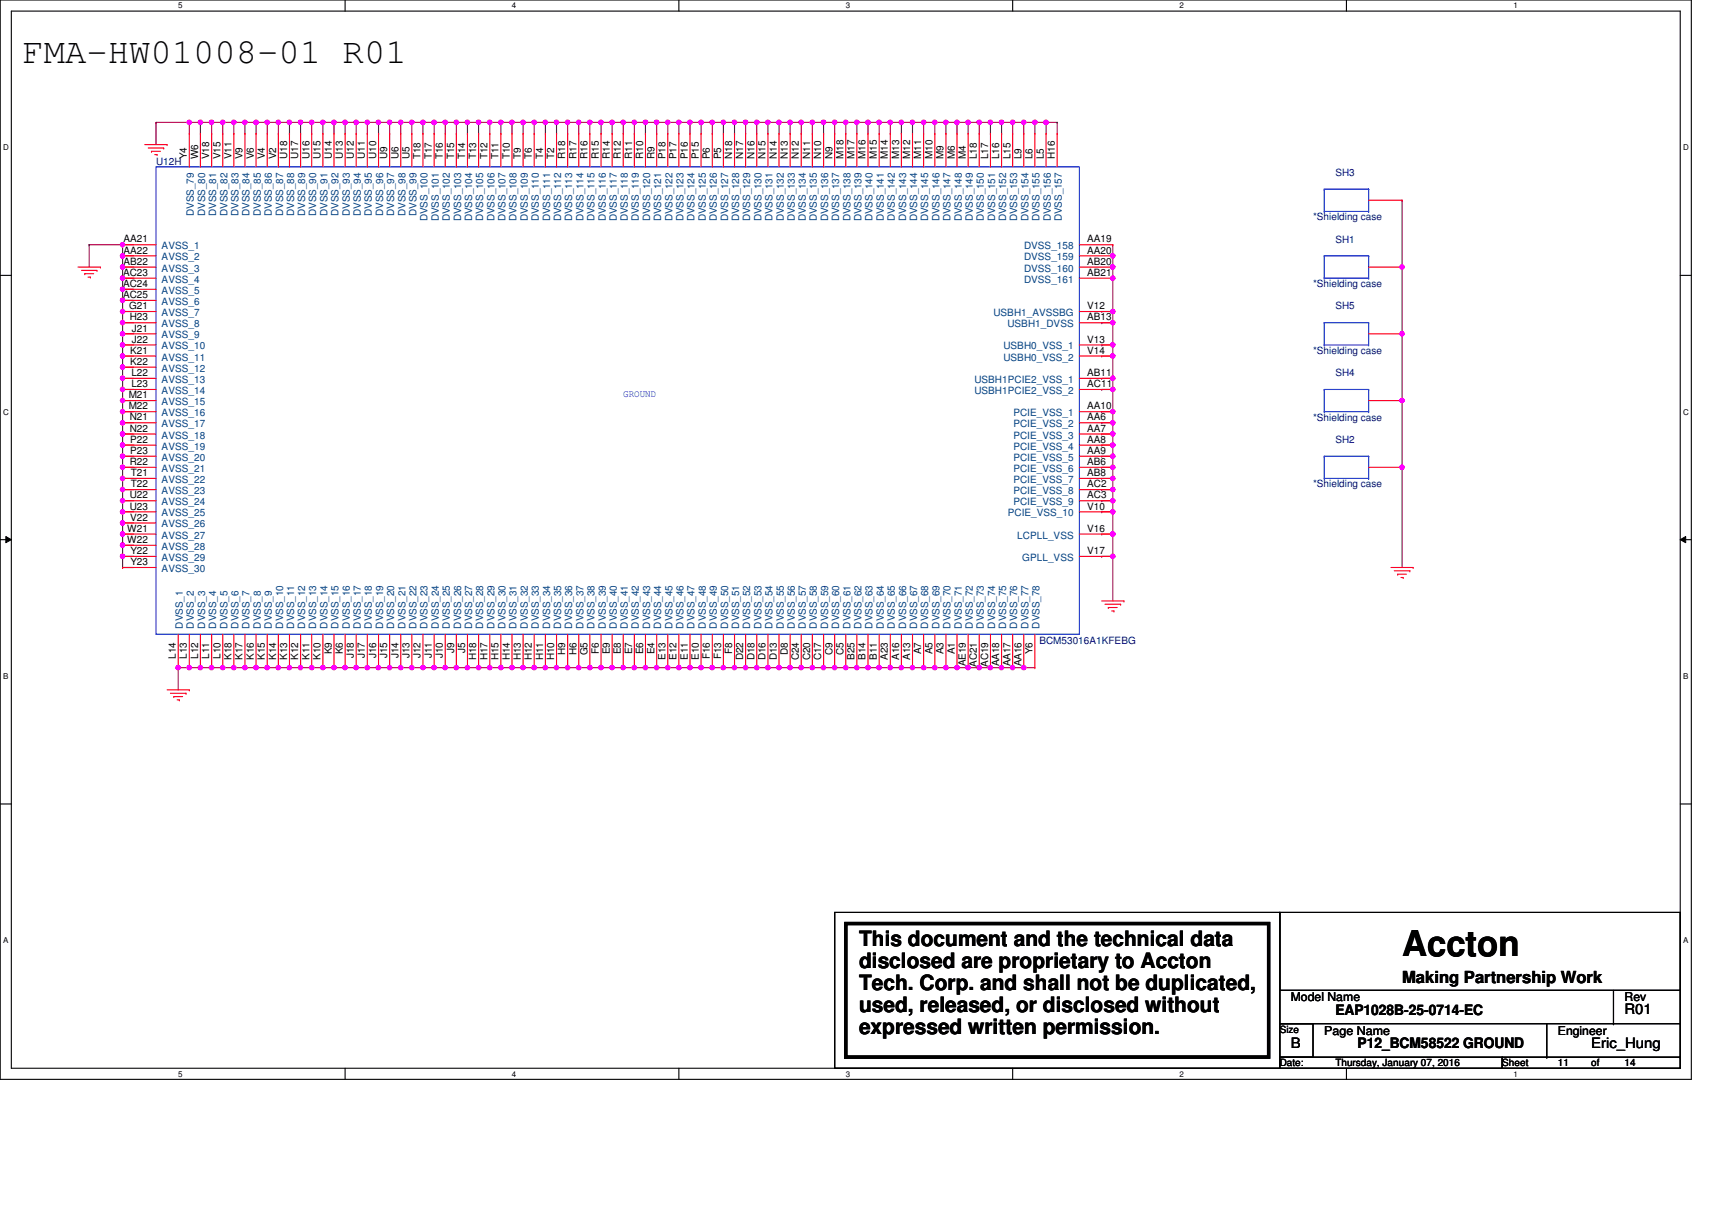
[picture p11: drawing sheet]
<svg xmlns="http://www.w3.org/2000/svg" width="297mm" height="210mm" viewBox="0 0 297 210" stroke-linecap="round" stroke-linejoin="round" font-family="sans-serif">
<defs><g id="words">
<g font-size="6.2">
<text x="3.9" y="10.9">FMA-HW01008-01 R01</text>
<text x="243.3" y="165.8">Accton</text>
</g>
<g font-size="3.7">
<text x="149.1" y="164.2">This document and the technical data</text>
<text x="149.1" y="168">disclosed are proprietary to Accton</text>
<text x="149.1" y="171.8">Tech. Corp. and shall not be duplicated,</text>
<text x="149.1" y="175.6">used, released, or disclosed without</text>
<text x="149.1" y="179.3">expressed written permission.</text>
</g>
<text font-size="2.9" x="243.3" y="170.6">Making Partnership Work</text>
<g font-size="2.5">
<text x="231.7" y="176">EAP1028B-25-0714-EC</text>
<text x="281.9" y="176">R01</text>
<text x="224" y="181.8">B</text>
<text x="235.5" y="181.8">P12_BCM58522 GROUND</text>
<text x="276.1" y="181.8">Eric_Hung</text>
</g>
<g font-size="2.1">
<text x="224" y="173.7">Model Name</text>
<text x="281.9" y="173.7">Rev</text>
<text x="229.8" y="179.5">Page Name</text>
<text x="270.3" y="179.5">Engineer</text>
</g>
<g font-size="1.7" fill="#000080">
<text x="27.1" y="28.6">U12H</text>
<text x="231.7" y="30.5">SH3</text>
<text x="227.8" y="38.2">*Shielding case</text>
<text x="231.7" y="42.1">SH1</text>
<text x="227.8" y="49.8">*Shielding case</text>
<text x="231.7" y="53.7">SH5</text>
<text x="227.8" y="61.4">*Shielding case</text>
<text x="231.7" y="65.2">SH4</text>
<text x="227.8" y="73">*Shielding case</text>
<text x="231.7" y="76.8">SH2</text>
<text x="227.8" y="84.5">*Shielding case</text>
<text x="180.3" y="111.8">BCM53016A1KFEBG</text>
</g>
<g font-size="1.7">
<text x="32.4" y="27.6" transform="rotate(-90 32.4 27.6)">Y4</text>
<text x="34.4" y="27.6" transform="rotate(-90 34.4 27.6)">W6</text>
<text x="36.3" y="27.6" transform="rotate(-90 36.3 27.6)">V18</text>
<text x="38.2" y="27.6" transform="rotate(-90 38.2 27.6)">V15</text>
<text x="40.2" y="27.6" transform="rotate(-90 40.2 27.6)">V11</text>
<text x="42.1" y="27.6" transform="rotate(-90 42.1 27.6)">V9</text>
<text x="44" y="27.6" transform="rotate(-90 44 27.6)">V6</text>
<text x="46" y="27.6" transform="rotate(-90 46 27.6)">V4</text>
<text x="47.9" y="27.6" transform="rotate(-90 47.9 27.6)">V2</text>
<text x="49.8" y="27.6" transform="rotate(-90 49.8 27.6)">U18</text>
<text x="51.7" y="27.6" transform="rotate(-90 51.7 27.6)">U17</text>
<text x="53.7" y="27.6" transform="rotate(-90 53.7 27.6)">U16</text>
<text x="55.6" y="27.6" transform="rotate(-90 55.6 27.6)">U15</text>
<text x="57.5" y="27.6" transform="rotate(-90 57.5 27.6)">U14</text>
<text x="59.5" y="27.6" transform="rotate(-90 59.5 27.6)">U13</text>
<text x="61.4" y="27.6" transform="rotate(-90 61.4 27.6)">U12</text>
<text x="63.3" y="27.6" transform="rotate(-90 63.3 27.6)">U11</text>
<text x="65.3" y="27.6" transform="rotate(-90 65.3 27.6)">U10</text>
<text x="67.2" y="27.6" transform="rotate(-90 67.2 27.6)">U9</text>
<text x="69.1" y="27.6" transform="rotate(-90 69.1 27.6)">U6</text>
<text x="71.1" y="27.6" transform="rotate(-90 71.1 27.6)">U5</text>
<text x="73" y="27.6" transform="rotate(-90 73 27.6)">T18</text>
<text x="74.9" y="27.6" transform="rotate(-90 74.9 27.6)">T17</text>
<text x="76.9" y="27.6" transform="rotate(-90 76.9 27.6)">T16</text>
<text x="78.8" y="27.6" transform="rotate(-90 78.8 27.6)">T15</text>
<text x="80.7" y="27.6" transform="rotate(-90 80.7 27.6)">T14</text>
<text x="82.6" y="27.6" transform="rotate(-90 82.6 27.6)">T13</text>
<text x="84.6" y="27.6" transform="rotate(-90 84.6 27.6)">T12</text>
<text x="86.5" y="27.6" transform="rotate(-90 86.5 27.6)">T11</text>
<text x="88.4" y="27.6" transform="rotate(-90 88.4 27.6)">T10</text>
<text x="90.4" y="27.6" transform="rotate(-90 90.4 27.6)">T9</text>
<text x="92.3" y="27.6" transform="rotate(-90 92.3 27.6)">T6</text>
<text x="94.2" y="27.6" transform="rotate(-90 94.2 27.6)">T4</text>
<text x="96.2" y="27.6" transform="rotate(-90 96.2 27.6)">T2</text>
<text x="98.1" y="27.6" transform="rotate(-90 98.1 27.6)">R18</text>
<text x="100" y="27.6" transform="rotate(-90 100 27.6)">R17</text>
<text x="101.9" y="27.6" transform="rotate(-90 101.9 27.6)">R16</text>
<text x="103.9" y="27.6" transform="rotate(-90 103.9 27.6)">R15</text>
<text x="105.8" y="27.6" transform="rotate(-90 105.8 27.6)">R14</text>
<text x="107.7" y="27.6" transform="rotate(-90 107.7 27.6)">R12</text>
<text x="109.7" y="27.6" transform="rotate(-90 109.7 27.6)">R11</text>
<text x="111.6" y="27.6" transform="rotate(-90 111.6 27.6)">R10</text>
<text x="113.5" y="27.6" transform="rotate(-90 113.5 27.6)">R9</text>
<text x="115.5" y="27.6" transform="rotate(-90 115.5 27.6)">P18</text>
<text x="117.4" y="27.6" transform="rotate(-90 117.4 27.6)">P17</text>
<text x="119.3" y="27.6" transform="rotate(-90 119.3 27.6)">P16</text>
<text x="121.2" y="27.6" transform="rotate(-90 121.2 27.6)">P15</text>
<text x="123.2" y="27.6" transform="rotate(-90 123.2 27.6)">P6</text>
<text x="125.1" y="27.6" transform="rotate(-90 125.1 27.6)">P5</text>
<text x="127" y="27.6" transform="rotate(-90 127 27.6)">N18</text>
<text x="129" y="27.6" transform="rotate(-90 129 27.6)">N17</text>
<text x="130.9" y="27.6" transform="rotate(-90 130.9 27.6)">N16</text>
<text x="132.8" y="27.6" transform="rotate(-90 132.8 27.6)">N15</text>
<text x="134.8" y="27.6" transform="rotate(-90 134.8 27.6)">N14</text>
<text x="136.7" y="27.6" transform="rotate(-90 136.7 27.6)">N13</text>
<text x="138.6" y="27.6" transform="rotate(-90 138.6 27.6)">N12</text>
<text x="140.5" y="27.6" transform="rotate(-90 140.5 27.6)">N11</text>
<text x="142.5" y="27.6" transform="rotate(-90 142.5 27.6)">N10</text>
<text x="144.4" y="27.6" transform="rotate(-90 144.4 27.6)">N9</text>
<text x="146.3" y="27.6" transform="rotate(-90 146.3 27.6)">M18</text>
<text x="148.3" y="27.6" transform="rotate(-90 148.3 27.6)">M17</text>
<text x="150.2" y="27.6" transform="rotate(-90 150.2 27.6)">M16</text>
<text x="152.1" y="27.6" transform="rotate(-90 152.1 27.6)">M15</text>
<text x="154.1" y="27.6" transform="rotate(-90 154.1 27.6)">M14</text>
<text x="156" y="27.6" transform="rotate(-90 156 27.6)">M13</text>
<text x="157.9" y="27.6" transform="rotate(-90 157.9 27.6)">M12</text>
<text x="159.8" y="27.6" transform="rotate(-90 159.8 27.6)">M11</text>
<text x="161.8" y="27.6" transform="rotate(-90 161.8 27.6)">M10</text>
<text x="163.7" y="27.6" transform="rotate(-90 163.7 27.6)">M9</text>
<text x="165.6" y="27.6" transform="rotate(-90 165.6 27.6)">M6</text>
<text x="167.6" y="27.6" transform="rotate(-90 167.6 27.6)">M4</text>
<text x="169.5" y="27.6" transform="rotate(-90 169.5 27.6)">L18</text>
<text x="171.4" y="27.6" transform="rotate(-90 171.4 27.6)">L17</text>
<text x="173.4" y="27.6" transform="rotate(-90 173.4 27.6)">L16</text>
<text x="175.3" y="27.6" transform="rotate(-90 175.3 27.6)">L15</text>
<text x="177.2" y="27.6" transform="rotate(-90 177.2 27.6)">L9</text>
<text x="179.2" y="27.6" transform="rotate(-90 179.2 27.6)">L6</text>
<text x="181.1" y="27.6" transform="rotate(-90 181.1 27.6)">L5</text>
<text x="183" y="27.6" transform="rotate(-90 183 27.6)">H16</text>
<text x="21.4" y="47.9">AC23</text>
<text x="21.4" y="42.1">AA21</text>
<text x="21.4" y="44">AA22</text>
<text x="21.4" y="45.9">AB22</text>
<text x="188.6" y="42.1">AA19</text>
<text x="188.6" y="44">AA20</text>
<text x="188.6" y="45.9">AB20</text>
<text x="188.6" y="47.9">AB21</text>
<text x="21.4" y="49.8">AC24</text>
<text x="21.4" y="51.7">AC25</text>
<text x="22.4" y="53.6">G21</text>
<text x="188.6" y="53.6">V12</text>
<text x="22.5" y="55.6">H23</text>
<text x="22.9" y="57.5">J21</text>
<text x="22.9" y="59.4">J22</text>
<text x="188.6" y="55.6">AB13</text>
<text x="188.6" y="59.4">V13</text>
<text x="22.6" y="61.4">K21</text>
<text x="22.6" y="63.3">K22</text>
<text x="22.8" y="65.2">L22</text>
<text x="188.6" y="61.4">V14</text>
<text x="188.6" y="65.2">AB11</text>
<text x="22.3" y="69.1">M21</text>
<text x="22.3" y="71">M22</text>
<text x="22.8" y="67.2">L23</text>
<text x="188.6" y="67.2">AC11</text>
<text x="188.6" y="71">AA10</text>
<text x="22.5" y="72.9">N21</text>
<text x="22.5" y="74.9">N22</text>
<text x="22.6" y="76.8">P22</text>
<text x="188.6" y="72.9">AA6</text>
<text x="188.6" y="74.9">AA7</text>
<text x="188.6" y="76.8">AA8</text>
<text x="22.5" y="80.7">R22</text>
<text x="22.6" y="78.7">P23</text>
<text x="22.7" y="82.6">T21</text>
<text x="188.6" y="78.7">AA9</text>
<text x="188.6" y="80.7">AB6</text>
<text x="188.6" y="82.6">AB8</text>
<text x="22.5" y="86.5">U22</text>
<text x="22.5" y="88.4">U23</text>
<text x="22.7" y="84.5">T22</text>
<text x="188.6" y="84.5">AC2</text>
<text x="188.6" y="86.5">AC3</text>
<text x="188.6" y="88.4">V10</text>
<text x="22.1" y="92.2">W21</text>
<text x="22.1" y="94.2">W22</text>
<text x="22.6" y="90.3">V22</text>
<text x="188.6" y="92.2">V16</text>
<text x="22.6" y="96.1">Y22</text>
<text x="22.6" y="98">Y23</text>
<text x="188.6" y="96.1">V17</text>
<text x="57.5" y="113.5" transform="rotate(-90 57.5 113.5)">K9</text>
<text x="59.5" y="113.5" transform="rotate(-90 59.5 113.5)">K6</text>
<text x="78.8" y="113.2" transform="rotate(-90 78.8 113.2)">J9</text>
<text x="80.7" y="113.2" transform="rotate(-90 80.7 113.2)">J5</text>
<text x="98.1" y="113.6" transform="rotate(-90 98.1 113.6)">H9</text>
<text x="100" y="113.6" transform="rotate(-90 100 113.6)">H6</text>
<text x="101.9" y="113.7" transform="rotate(-90 101.9 113.7)">G5</text>
<text x="103.9" y="113.4" transform="rotate(-90 103.9 113.4)">F6</text>
<text x="105.8" y="113.5" transform="rotate(-90 105.8 113.5)">E9</text>
<text x="107.7" y="113.5" transform="rotate(-90 107.7 113.5)">E8</text>
<text x="109.7" y="113.5" transform="rotate(-90 109.7 113.5)">E7</text>
<text x="111.6" y="113.5" transform="rotate(-90 111.6 113.5)">E6</text>
<text x="113.5" y="113.5" transform="rotate(-90 113.5 113.5)">E4</text>
<text x="127" y="113.4" transform="rotate(-90 127 113.4)">F8</text>
<text x="136.7" y="113.6" transform="rotate(-90 136.7 113.6)">D8</text>
<text x="144.4" y="113.6" transform="rotate(-90 144.4 113.6)">C9</text>
<text x="146.3" y="113.6" transform="rotate(-90 146.3 113.6)">C5</text>
<text x="159.8" y="113.5" transform="rotate(-90 159.8 113.5)">A7</text>
<text x="161.8" y="113.5" transform="rotate(-90 161.8 113.5)">A5</text>
<text x="163.7" y="113.5" transform="rotate(-90 163.7 113.5)">A3</text>
<text x="165.6" y="113.5" transform="rotate(-90 165.6 113.5)">A1</text>
<text x="179.2" y="113.5" transform="rotate(-90 179.2 113.5)">Y6</text>
<text x="30.5" y="114.2" transform="rotate(-90 30.5 114.2)">L14</text>
<text x="32.4" y="114.2" transform="rotate(-90 32.4 114.2)">L13</text>
<text x="34.4" y="114.2" transform="rotate(-90 34.4 114.2)">L12</text>
<text x="36.3" y="114.2" transform="rotate(-90 36.3 114.2)">L11</text>
<text x="38.2" y="114.2" transform="rotate(-90 38.2 114.2)">L10</text>
<text x="40.2" y="114.4" transform="rotate(-90 40.2 114.4)">K18</text>
<text x="42.1" y="114.4" transform="rotate(-90 42.1 114.4)">K17</text>
<text x="44" y="114.4" transform="rotate(-90 44 114.4)">K16</text>
<text x="46" y="114.4" transform="rotate(-90 46 114.4)">K15</text>
<text x="47.9" y="114.4" transform="rotate(-90 47.9 114.4)">K14</text>
<text x="49.8" y="114.4" transform="rotate(-90 49.8 114.4)">K13</text>
<text x="51.7" y="114.4" transform="rotate(-90 51.7 114.4)">K12</text>
<text x="53.7" y="114.4" transform="rotate(-90 53.7 114.4)">K11</text>
<text x="55.6" y="114.4" transform="rotate(-90 55.6 114.4)">K10</text>
<text x="61.4" y="114.2" transform="rotate(-90 61.4 114.2)">J18</text>
<text x="63.3" y="114.2" transform="rotate(-90 63.3 114.2)">J17</text>
<text x="65.3" y="114.2" transform="rotate(-90 65.3 114.2)">J16</text>
<text x="67.2" y="114.2" transform="rotate(-90 67.2 114.2)">J15</text>
<text x="69.1" y="114.2" transform="rotate(-90 69.1 114.2)">J14</text>
<text x="71.1" y="114.2" transform="rotate(-90 71.1 114.2)">J13</text>
<text x="73" y="114.2" transform="rotate(-90 73 114.2)">J12</text>
<text x="74.9" y="114.2" transform="rotate(-90 74.9 114.2)">J11</text>
<text x="76.9" y="114.2" transform="rotate(-90 76.9 114.2)">J10</text>
<text x="82.6" y="114.5" transform="rotate(-90 82.6 114.5)">H18</text>
<text x="84.6" y="114.5" transform="rotate(-90 84.6 114.5)">H17</text>
<text x="86.5" y="114.5" transform="rotate(-90 86.5 114.5)">H15</text>
<text x="88.4" y="114.5" transform="rotate(-90 88.4 114.5)">H14</text>
<text x="90.4" y="114.5" transform="rotate(-90 90.4 114.5)">H13</text>
<text x="92.3" y="114.5" transform="rotate(-90 92.3 114.5)">H12</text>
<text x="94.2" y="114.5" transform="rotate(-90 94.2 114.5)">H11</text>
<text x="96.2" y="114.5" transform="rotate(-90 96.2 114.5)">H10</text>
<text x="115.5" y="114.4" transform="rotate(-90 115.5 114.4)">E13</text>
<text x="117.4" y="114.4" transform="rotate(-90 117.4 114.4)">E12</text>
<text x="119.3" y="114.4" transform="rotate(-90 119.3 114.4)">E11</text>
<text x="121.2" y="114.4" transform="rotate(-90 121.2 114.4)">E10</text>
<text x="123.2" y="114.3" transform="rotate(-90 123.2 114.3)">F16</text>
<text x="125.1" y="114.3" transform="rotate(-90 125.1 114.3)">F13</text>
<text x="129" y="114.5" transform="rotate(-90 129 114.5)">D22</text>
<text x="130.9" y="114.5" transform="rotate(-90 130.9 114.5)">D18</text>
<text x="132.8" y="114.5" transform="rotate(-90 132.8 114.5)">D16</text>
<text x="134.8" y="114.5" transform="rotate(-90 134.8 114.5)">D13</text>
<text x="138.6" y="114.5" transform="rotate(-90 138.6 114.5)">C24</text>
<text x="140.5" y="114.5" transform="rotate(-90 140.5 114.5)">C20</text>
<text x="142.5" y="114.5" transform="rotate(-90 142.5 114.5)">C17</text>
<text x="148.3" y="114.4" transform="rotate(-90 148.3 114.4)">B25</text>
<text x="150.2" y="114.4" transform="rotate(-90 150.2 114.4)">B14</text>
<text x="152.1" y="114.4" transform="rotate(-90 152.1 114.4)">B11</text>
<text x="154.1" y="114.4" transform="rotate(-90 154.1 114.4)">A23</text>
<text x="156" y="114.4" transform="rotate(-90 156 114.4)">A16</text>
<text x="157.9" y="114.4" transform="rotate(-90 157.9 114.4)">A13</text>
<text x="167.6" y="115.6" transform="rotate(-90 167.6 115.6)">AE19</text>
<text x="169.5" y="115.7" transform="rotate(-90 169.5 115.7)">AC21</text>
<text x="171.4" y="115.7" transform="rotate(-90 171.4 115.7)">AC19</text>
<text x="173.4" y="115.6" transform="rotate(-90 173.4 115.6)">AA18</text>
<text x="175.3" y="115.6" transform="rotate(-90 175.3 115.6)">AA17</text>
<text x="177.2" y="115.6" transform="rotate(-90 177.2 115.6)">AA16</text>
<text x="222" y="179.1">Size</text>
<text x="222" y="184.9">Date:</text>
<text x="231.7" y="184.9">Thursday, January 07, 2016</text>
<text x="260.6" y="184.9">Sheet</text>
<text x="270.3" y="184.9">11</text>
<text x="276.1" y="184.9">of</text>
<text x="281.9" y="184.9">14</text>
</g>
<g font-size="1.7" fill="#004080">
<text x="33.7" y="37.5" transform="rotate(-90 33.7 37.5)">DVSS_79</text>
<text x="35.6" y="37.5" transform="rotate(-90 35.6 37.5)">DVSS_80</text>
<text x="37.5" y="37.5" transform="rotate(-90 37.5 37.5)">DVSS_81</text>
<text x="39.5" y="37.5" transform="rotate(-90 39.5 37.5)">DVSS_82</text>
<text x="41.4" y="37.5" transform="rotate(-90 41.4 37.5)">DVSS_83</text>
<text x="43.3" y="37.5" transform="rotate(-90 43.3 37.5)">DVSS_84</text>
<text x="45.2" y="37.5" transform="rotate(-90 45.2 37.5)">DVSS_85</text>
<text x="47.2" y="37.5" transform="rotate(-90 47.2 37.5)">DVSS_86</text>
<text x="49.1" y="37.5" transform="rotate(-90 49.1 37.5)">DVSS_87</text>
<text x="51" y="37.5" transform="rotate(-90 51 37.5)">DVSS_88</text>
<text x="53" y="37.5" transform="rotate(-90 53 37.5)">DVSS_89</text>
<text x="54.9" y="37.5" transform="rotate(-90 54.9 37.5)">DVSS_90</text>
<text x="56.8" y="37.5" transform="rotate(-90 56.8 37.5)">DVSS_91</text>
<text x="58.8" y="37.5" transform="rotate(-90 58.8 37.5)">DVSS_92</text>
<text x="60.7" y="37.5" transform="rotate(-90 60.7 37.5)">DVSS_93</text>
<text x="62.6" y="37.5" transform="rotate(-90 62.6 37.5)">DVSS_94</text>
<text x="64.5" y="37.5" transform="rotate(-90 64.5 37.5)">DVSS_95</text>
<text x="66.5" y="37.5" transform="rotate(-90 66.5 37.5)">DVSS_96</text>
<text x="68.4" y="37.5" transform="rotate(-90 68.4 37.5)">DVSS_97</text>
<text x="70.3" y="37.5" transform="rotate(-90 70.3 37.5)">DVSS_98</text>
<text x="72.3" y="37.5" transform="rotate(-90 72.3 37.5)">DVSS_99</text>
<text x="74.2" y="38.4" transform="rotate(-90 74.2 38.4)">DVSS_100</text>
<text x="76.1" y="38.4" transform="rotate(-90 76.1 38.4)">DVSS_101</text>
<text x="78.1" y="38.4" transform="rotate(-90 78.1 38.4)">DVSS_102</text>
<text x="80" y="38.4" transform="rotate(-90 80 38.4)">DVSS_103</text>
<text x="81.9" y="38.4" transform="rotate(-90 81.9 38.4)">DVSS_104</text>
<text x="83.8" y="38.4" transform="rotate(-90 83.8 38.4)">DVSS_105</text>
<text x="85.8" y="38.4" transform="rotate(-90 85.8 38.4)">DVSS_106</text>
<text x="87.7" y="38.4" transform="rotate(-90 87.7 38.4)">DVSS_107</text>
<text x="89.6" y="38.4" transform="rotate(-90 89.6 38.4)">DVSS_108</text>
<text x="91.6" y="38.4" transform="rotate(-90 91.6 38.4)">DVSS_109</text>
<text x="93.5" y="38.4" transform="rotate(-90 93.5 38.4)">DVSS_110</text>
<text x="95.4" y="38.4" transform="rotate(-90 95.4 38.4)">DVSS_111</text>
<text x="97.4" y="38.4" transform="rotate(-90 97.4 38.4)">DVSS_112</text>
<text x="99.3" y="38.4" transform="rotate(-90 99.3 38.4)">DVSS_113</text>
<text x="101.2" y="38.4" transform="rotate(-90 101.2 38.4)">DVSS_114</text>
<text x="103.1" y="38.4" transform="rotate(-90 103.1 38.4)">DVSS_115</text>
<text x="105.1" y="38.4" transform="rotate(-90 105.1 38.4)">DVSS_116</text>
<text x="107" y="38.4" transform="rotate(-90 107 38.4)">DVSS_117</text>
<text x="108.9" y="38.4" transform="rotate(-90 108.9 38.4)">DVSS_118</text>
<text x="110.9" y="38.4" transform="rotate(-90 110.9 38.4)">DVSS_119</text>
<text x="112.8" y="38.4" transform="rotate(-90 112.8 38.4)">DVSS_120</text>
<text x="114.7" y="38.4" transform="rotate(-90 114.7 38.4)">DVSS_121</text>
<text x="116.7" y="38.4" transform="rotate(-90 116.7 38.4)">DVSS_122</text>
<text x="118.6" y="38.4" transform="rotate(-90 118.6 38.4)">DVSS_123</text>
<text x="120.5" y="38.4" transform="rotate(-90 120.5 38.4)">DVSS_124</text>
<text x="122.4" y="38.4" transform="rotate(-90 122.4 38.4)">DVSS_125</text>
<text x="124.4" y="38.4" transform="rotate(-90 124.4 38.4)">DVSS_126</text>
<text x="126.3" y="38.4" transform="rotate(-90 126.3 38.4)">DVSS_127</text>
<text x="128.2" y="38.4" transform="rotate(-90 128.2 38.4)">DVSS_128</text>
<text x="130.2" y="38.4" transform="rotate(-90 130.2 38.4)">DVSS_129</text>
<text x="132.1" y="38.4" transform="rotate(-90 132.1 38.4)">DVSS_130</text>
<text x="134" y="38.4" transform="rotate(-90 134 38.4)">DVSS_131</text>
<text x="136" y="38.4" transform="rotate(-90 136 38.4)">DVSS_132</text>
<text x="137.9" y="38.4" transform="rotate(-90 137.9 38.4)">DVSS_133</text>
<text x="139.8" y="38.4" transform="rotate(-90 139.8 38.4)">DVSS_134</text>
<text x="141.8" y="38.4" transform="rotate(-90 141.8 38.4)">DVSS_135</text>
<text x="143.7" y="38.4" transform="rotate(-90 143.7 38.4)">DVSS_136</text>
<text x="145.6" y="38.4" transform="rotate(-90 145.6 38.4)">DVSS_137</text>
<text x="147.5" y="38.4" transform="rotate(-90 147.5 38.4)">DVSS_138</text>
<text x="149.5" y="38.4" transform="rotate(-90 149.5 38.4)">DVSS_139</text>
<text x="151.4" y="38.4" transform="rotate(-90 151.4 38.4)">DVSS_140</text>
<text x="153.3" y="38.4" transform="rotate(-90 153.3 38.4)">DVSS_141</text>
<text x="155.3" y="38.4" transform="rotate(-90 155.3 38.4)">DVSS_142</text>
<text x="157.2" y="38.4" transform="rotate(-90 157.2 38.4)">DVSS_143</text>
<text x="159.1" y="38.4" transform="rotate(-90 159.1 38.4)">DVSS_144</text>
<text x="161.1" y="38.4" transform="rotate(-90 161.1 38.4)">DVSS_145</text>
<text x="163" y="38.4" transform="rotate(-90 163 38.4)">DVSS_146</text>
<text x="164.9" y="38.4" transform="rotate(-90 164.9 38.4)">DVSS_147</text>
<text x="166.9" y="38.4" transform="rotate(-90 166.9 38.4)">DVSS_148</text>
<text x="168.8" y="38.4" transform="rotate(-90 168.8 38.4)">DVSS_149</text>
<text x="170.7" y="38.4" transform="rotate(-90 170.7 38.4)">DVSS_150</text>
<text x="172.7" y="38.4" transform="rotate(-90 172.7 38.4)">DVSS_151</text>
<text x="174.6" y="38.4" transform="rotate(-90 174.6 38.4)">DVSS_152</text>
<text x="176.5" y="38.4" transform="rotate(-90 176.5 38.4)">DVSS_153</text>
<text x="178.4" y="38.4" transform="rotate(-90 178.4 38.4)">DVSS_154</text>
<text x="180.4" y="38.4" transform="rotate(-90 180.4 38.4)">DVSS_155</text>
<text x="182.3" y="38.4" transform="rotate(-90 182.3 38.4)">DVSS_156</text>
<text x="184.2" y="38.4" transform="rotate(-90 184.2 38.4)">DVSS_157</text>
<text x="28" y="43.2">AVSS_1</text>
<text x="28" y="45.2">AVSS_2</text>
<text x="28" y="47.1">AVSS_3</text>
<text x="177.7" y="43.2">DVSS_158</text>
<text x="177.7" y="45.2">DVSS_159</text>
<text x="177.7" y="47.1">DVSS_160</text>
<text x="28" y="49">AVSS_4</text>
<text x="28" y="51">AVSS_5</text>
<text x="28" y="52.9">AVSS_6</text>
<text x="177.7" y="49">DVSS_161</text>
<text x="28" y="54.8">AVSS_7</text>
<text x="28" y="56.8">AVSS_8</text>
<text x="28" y="58.7">AVSS_9</text>
<text x="172.4" y="54.8">USBH1_AVSSBG</text>
<text x="174.8" y="56.8">USBH1_DVSS</text>
<text x="28" y="60.6">AVSS_10</text>
<text x="28" y="62.5">AVSS_11</text>
<text x="28" y="64.5">AVSS_12</text>
<text x="174.1" y="60.6">USBH0_VSS_1</text>
<text x="174.1" y="62.5">USBH0_VSS_2</text>
<text x="28" y="66.4">AVSS_13</text>
<text x="28" y="68.3">AVSS_14</text>
<text x="28" y="70.3">AVSS_15</text>
<text x="169.1" y="66.4">USBH1PCIE2_VSS_1</text>
<text x="169.1" y="68.3">USBH1PCIE2_VSS_2</text>
<text x="28" y="72.2">AVSS_16</text>
<text x="28" y="74.1">AVSS_17</text>
<text x="28" y="76.1">AVSS_18</text>
<text x="28" y="78">AVSS_19</text>
<text x="175.8" y="72.2">PCIE_VSS_1</text>
<text x="175.8" y="74.1">PCIE_VSS_2</text>
<text x="175.8" y="76.1">PCIE_VSS_3</text>
<text x="175.8" y="78">PCIE_VSS_4</text>
<text x="28" y="79.9">AVSS_20</text>
<text x="28" y="81.9">AVSS_21</text>
<text x="28" y="83.8">AVSS_22</text>
<text x="175.8" y="79.9">PCIE_VSS_5</text>
<text x="175.8" y="81.9">PCIE_VSS_6</text>
<text x="175.8" y="83.8">PCIE_VSS_7</text>
<text x="28" y="85.7">AVSS_23</text>
<text x="28" y="87.7">AVSS_24</text>
<text x="28" y="89.6">AVSS_25</text>
<text x="174.9" y="89.6">PCIE_VSS_10</text>
<text x="175.8" y="85.7">PCIE_VSS_8</text>
<text x="175.8" y="87.7">PCIE_VSS_9</text>
<text x="28" y="91.5">AVSS_26</text>
<text x="28" y="93.4">AVSS_27</text>
<text x="28" y="95.4">AVSS_28</text>
<text x="176.5" y="93.4">LCPLL_VSS</text>
<text x="28" y="97.3">AVSS_29</text>
<text x="28" y="99.2">AVSS_30</text>
<text x="177.4" y="97.3">GPLL_VSS</text>
<text x="31.7" y="109.1" transform="rotate(-90 31.7 109.1)">DVSS_1</text>
<text x="33.7" y="109.1" transform="rotate(-90 33.7 109.1)">DVSS_2</text>
<text x="35.6" y="109.1" transform="rotate(-90 35.6 109.1)">DVSS_3</text>
<text x="37.5" y="109.1" transform="rotate(-90 37.5 109.1)">DVSS_4</text>
<text x="39.5" y="109.1" transform="rotate(-90 39.5 109.1)">DVSS_5</text>
<text x="41.4" y="109.1" transform="rotate(-90 41.4 109.1)">DVSS_6</text>
<text x="43.3" y="109.1" transform="rotate(-90 43.3 109.1)">DVSS_7</text>
<text x="45.2" y="109.1" transform="rotate(-90 45.2 109.1)">DVSS_8</text>
<text x="47.2" y="109.1" transform="rotate(-90 47.2 109.1)">DVSS_9</text>
<text x="49.1" y="109.1" transform="rotate(-90 49.1 109.1)">DVSS_10</text>
<text x="51" y="109.1" transform="rotate(-90 51 109.1)">DVSS_11</text>
<text x="53" y="109.1" transform="rotate(-90 53 109.1)">DVSS_12</text>
<text x="54.9" y="109.1" transform="rotate(-90 54.9 109.1)">DVSS_13</text>
<text x="56.8" y="109.1" transform="rotate(-90 56.8 109.1)">DVSS_14</text>
<text x="58.8" y="109.1" transform="rotate(-90 58.8 109.1)">DVSS_15</text>
<text x="60.7" y="109.1" transform="rotate(-90 60.7 109.1)">DVSS_16</text>
<text x="62.6" y="109.1" transform="rotate(-90 62.6 109.1)">DVSS_17</text>
<text x="64.5" y="109.1" transform="rotate(-90 64.5 109.1)">DVSS_18</text>
<text x="66.5" y="109.1" transform="rotate(-90 66.5 109.1)">DVSS_19</text>
<text x="68.4" y="109.1" transform="rotate(-90 68.4 109.1)">DVSS_20</text>
<text x="70.3" y="109.1" transform="rotate(-90 70.3 109.1)">DVSS_21</text>
<text x="72.3" y="109.1" transform="rotate(-90 72.3 109.1)">DVSS_22</text>
<text x="74.2" y="109.1" transform="rotate(-90 74.2 109.1)">DVSS_23</text>
<text x="76.1" y="109.1" transform="rotate(-90 76.1 109.1)">DVSS_24</text>
<text x="78.1" y="109.1" transform="rotate(-90 78.1 109.1)">DVSS_25</text>
<text x="80" y="109.1" transform="rotate(-90 80 109.1)">DVSS_26</text>
<text x="81.9" y="109.1" transform="rotate(-90 81.9 109.1)">DVSS_27</text>
<text x="83.8" y="109.1" transform="rotate(-90 83.8 109.1)">DVSS_28</text>
<text x="85.8" y="109.1" transform="rotate(-90 85.8 109.1)">DVSS_29</text>
<text x="87.7" y="109.1" transform="rotate(-90 87.7 109.1)">DVSS_30</text>
<text x="89.6" y="109.1" transform="rotate(-90 89.6 109.1)">DVSS_31</text>
<text x="91.6" y="109.1" transform="rotate(-90 91.6 109.1)">DVSS_32</text>
<text x="93.5" y="109.1" transform="rotate(-90 93.5 109.1)">DVSS_33</text>
<text x="95.4" y="109.1" transform="rotate(-90 95.4 109.1)">DVSS_34</text>
<text x="97.4" y="109.1" transform="rotate(-90 97.4 109.1)">DVSS_35</text>
<text x="99.3" y="109.1" transform="rotate(-90 99.3 109.1)">DVSS_36</text>
<text x="101.2" y="109.1" transform="rotate(-90 101.2 109.1)">DVSS_37</text>
<text x="103.1" y="109.1" transform="rotate(-90 103.1 109.1)">DVSS_38</text>
<text x="105.1" y="109.1" transform="rotate(-90 105.1 109.1)">DVSS_39</text>
<text x="107" y="109.1" transform="rotate(-90 107 109.1)">DVSS_40</text>
<text x="108.9" y="109.1" transform="rotate(-90 108.9 109.1)">DVSS_41</text>
<text x="110.9" y="109.1" transform="rotate(-90 110.9 109.1)">DVSS_42</text>
<text x="112.8" y="109.1" transform="rotate(-90 112.8 109.1)">DVSS_43</text>
<text x="114.7" y="109.1" transform="rotate(-90 114.7 109.1)">DVSS_44</text>
<text x="116.7" y="109.1" transform="rotate(-90 116.7 109.1)">DVSS_45</text>
<text x="118.6" y="109.1" transform="rotate(-90 118.6 109.1)">DVSS_46</text>
<text x="120.5" y="109.1" transform="rotate(-90 120.5 109.1)">DVSS_47</text>
<text x="122.4" y="109.1" transform="rotate(-90 122.4 109.1)">DVSS_48</text>
<text x="124.4" y="109.1" transform="rotate(-90 124.4 109.1)">DVSS_49</text>
<text x="126.3" y="109.1" transform="rotate(-90 126.3 109.1)">DVSS_50</text>
<text x="128.2" y="109.1" transform="rotate(-90 128.2 109.1)">DVSS_51</text>
<text x="130.2" y="109.1" transform="rotate(-90 130.2 109.1)">DVSS_52</text>
<text x="132.1" y="109.1" transform="rotate(-90 132.1 109.1)">DVSS_53</text>
<text x="134" y="109.1" transform="rotate(-90 134 109.1)">DVSS_54</text>
<text x="136" y="109.1" transform="rotate(-90 136 109.1)">DVSS_55</text>
<text x="137.9" y="109.1" transform="rotate(-90 137.9 109.1)">DVSS_56</text>
<text x="139.8" y="109.1" transform="rotate(-90 139.8 109.1)">DVSS_57</text>
<text x="141.8" y="109.1" transform="rotate(-90 141.8 109.1)">DVSS_58</text>
<text x="143.7" y="109.1" transform="rotate(-90 143.7 109.1)">DVSS_59</text>
<text x="145.6" y="109.1" transform="rotate(-90 145.6 109.1)">DVSS_60</text>
<text x="147.5" y="109.1" transform="rotate(-90 147.5 109.1)">DVSS_61</text>
<text x="149.5" y="109.1" transform="rotate(-90 149.5 109.1)">DVSS_62</text>
<text x="151.4" y="109.1" transform="rotate(-90 151.4 109.1)">DVSS_63</text>
<text x="153.3" y="109.1" transform="rotate(-90 153.3 109.1)">DVSS_64</text>
<text x="155.3" y="109.1" transform="rotate(-90 155.3 109.1)">DVSS_65</text>
<text x="157.2" y="109.1" transform="rotate(-90 157.2 109.1)">DVSS_66</text>
<text x="159.1" y="109.1" transform="rotate(-90 159.1 109.1)">DVSS_67</text>
<text x="161.1" y="109.1" transform="rotate(-90 161.1 109.1)">DVSS_68</text>
<text x="163" y="109.1" transform="rotate(-90 163 109.1)">DVSS_69</text>
<text x="164.9" y="109.1" transform="rotate(-90 164.9 109.1)">DVSS_70</text>
<text x="166.9" y="109.1" transform="rotate(-90 166.9 109.1)">DVSS_71</text>
<text x="168.8" y="109.1" transform="rotate(-90 168.8 109.1)">DVSS_72</text>
<text x="170.7" y="109.1" transform="rotate(-90 170.7 109.1)">DVSS_73</text>
<text x="172.7" y="109.1" transform="rotate(-90 172.7 109.1)">DVSS_74</text>
<text x="174.6" y="109.1" transform="rotate(-90 174.6 109.1)">DVSS_75</text>
<text x="176.5" y="109.1" transform="rotate(-90 176.5 109.1)">DVSS_76</text>
<text x="178.4" y="109.1" transform="rotate(-90 178.4 109.1)">DVSS_77</text>
<text x="180.4" y="109.1" transform="rotate(-90 180.4 109.1)">DVSS_78</text>
</g>
<text font-size="1.7" fill="#00f" x="108.1" y="68.9">GROUND</text>
<g font-size="1.4">
<text x="30.9" y="1.5">5</text>
<text x="88.8" y="1.5">4</text>
<text x="146.7" y="1.5">3</text>
<text x="204.7" y="1.5">2</text>
<text x="262.6" y="1.5">1</text>
<text x=".5" y="26.1">D</text>
<text x="292" y="26.1">D</text>
<text x=".5" y="71.9">C</text>
<text x="292" y="71.9">C</text>
<text x=".5" y="117.8">B</text>
<text x="292" y="117.8">B</text>
<text x=".5" y="163.6">A</text>
<text x="292" y="163.6">A</text>
<text x="30.9" y="186.8">5</text>
<text x="88.8" y="186.8">4</text>
<text x="146.7" y="186.8">3</text>
<text x="204.7" y="186.8">2</text>
<text x="262.6" y="186.8">1</text>
</g>
</g></defs>
<path d="M0 0h293.5v187.2h-293.5zM2 1.9h289.5v183.4h-289.5z" fill="none" stroke="#000" stroke-width=".19"/>
<g fill="#fff">
<path d="M30.9 .2h.8v1.6h-.8z"/>
<path d="M30.9 185.5h.8v1.6h-.8z"/>
</g>
<path d="M59.9 0v1.9M59.9 185.3v1.9" fill="none" stroke="#000" stroke-width=".19"/>
<g fill="#fff">
<path d="M88.8 .2h.8v1.6h-.8z"/>
<path d="M88.8 185.5h.8v1.6h-.8z"/>
</g>
<path d="M117.8 0v1.9M117.8 185.3v1.9" fill="none" stroke="#000" stroke-width=".19"/>
<g fill="#fff">
<path d="M146.7 .2h.8v1.6h-.8z"/>
<path d="M146.7 185.5h.8v1.6h-.8z"/>
</g>
<path d="M175.7 0v1.9M175.7 185.3v1.9" fill="none" stroke="#000" stroke-width=".19"/>
<g fill="#fff">
<path d="M204.7 .2h.7v1.6h-.7z"/>
<path d="M204.7 185.5h.7v1.6h-.7z"/>
</g>
<path d="M233.6 0v1.9M233.6 185.3v1.9" fill="none" stroke="#000" stroke-width=".19"/>
<g fill="#fff">
<path d="M262.6 .2h.7v1.6h-.7z"/>
<path d="M262.6 185.5h.7v1.6h-.7z"/>
<path d="M.5 24.8h1v1.6h-1z"/>
<path d="M292 24.8h1v1.6h-1z"/>
<path d="M.5 70.7h1v1.5h-1z"/>
<path d="M292 70.7h1v1.5h-1z"/>
</g>
<path d="M0 47.8h2M291.5 47.8h2" fill="none" stroke="#000" stroke-width=".19"/>
<g fill="#fff">
<path d="M.5 116.5h.9v1.6h-.9z"/>
<path d="M292 116.5h.9v1.6h-.9z"/>
</g>
<path d="M0 93.6h2M291.5 93.6h2" fill="none" stroke="#000" stroke-width=".19"/>
<path d="M1 93.1l1 .5-1 .5zM291.5 93.6l1-.5v1z" fill="#000"/>
<path d="M1 93.1l1 .5-1 .5zM291.5 93.6l1-.5v1z" fill="none" stroke="#000" stroke-width=".17"/>
<g fill="#fff">
<path d="M.5 162.4h.9v1.5h-.9z"/>
<path d="M292 162.4h.9v1.5h-.9z"/>
</g>
<path d="M0 139.5h2M291.5 139.5h2" fill="none" stroke="#000" stroke-width=".19"/>
<path d="M27.1 21.2h.1M27.1 21.2h5.7M34.8 115.8h.1M34.8 115.8h1.9" fill="none" stroke="#800040" stroke-width=".19"/>
<circle cx="34.8" cy="115.8" r=".38" fill="#f0f"/>
<circle cx="34.8" cy="115.8" r=".38" fill="none" stroke="#f0f" stroke-width=".19"/>
<path d="M21.3 42.5h.1M21.3 42.5v1.9" fill="none" stroke="#800040" stroke-width=".19"/>
<circle cx="21.3" cy="42.4" r=".38" fill="#f0f"/>
<circle cx="21.3" cy="42.4" r=".38" fill="none" stroke="#f0f" stroke-width=".19"/>
<path d="M21.3 84.9h.1M21.3 84.9v2" fill="none" stroke="#800040" stroke-width=".19"/>
<circle cx="21.3" cy="84.9" r=".38" fill="#f0f"/>
<circle cx="21.3" cy="84.9" r=".38" fill="none" stroke="#f0f" stroke-width=".19"/>
<path d="M21.3 52.1h.1M21.3 52.1v1.9" fill="none" stroke="#800040" stroke-width=".19"/>
<circle cx="21.3" cy="52.1" r=".38" fill="#f0f"/>
<circle cx="21.3" cy="52.1" r=".38" fill="none" stroke="#f0f" stroke-width=".19"/>
<path d="M21.3 63.7h.1M21.3 63.7v1.9" fill="none" stroke="#800040" stroke-width=".19"/>
<circle cx="21.3" cy="63.7" r=".38" fill="#f0f"/>
<circle cx="21.3" cy="63.7" r=".38" fill="none" stroke="#f0f" stroke-width=".19"/>
<path d="M21.3 71.4h.1M21.3 71.4v1.9" fill="none" stroke="#800040" stroke-width=".19"/>
<circle cx="21.3" cy="71.4" r=".38" fill="#f0f"/>
<circle cx="21.3" cy="71.4" r=".38" fill="none" stroke="#f0f" stroke-width=".19"/>
<path d="M21.3 83h.1M21.3 83v1.9" fill="none" stroke="#800040" stroke-width=".19"/>
<circle cx="21.3" cy="83" r=".38" fill="#f0f"/>
<circle cx="21.3" cy="83" r=".38" fill="none" stroke="#f0f" stroke-width=".19"/>
<path d="M21.3 50.2h.1M21.3 50.2v1.9" fill="none" stroke="#800040" stroke-width=".19"/>
<circle cx="21.3" cy="50.2" r=".38" fill="#f0f"/>
<circle cx="21.3" cy="50.2" r=".38" fill="none" stroke="#f0f" stroke-width=".19"/>
<path d="M21.3 61.8h.1M21.3 61.8v1.9" fill="none" stroke="#800040" stroke-width=".19"/>
<circle cx="21.3" cy="61.8" r=".38" fill="#f0f"/>
<circle cx="21.3" cy="61.8" r=".38" fill="none" stroke="#f0f" stroke-width=".19"/>
<path d="M21.3 77.2h.1M21.3 77.2v1.9" fill="none" stroke="#800040" stroke-width=".19"/>
<circle cx="21.3" cy="77.2" r=".38" fill="#f0f"/>
<circle cx="21.3" cy="77.2" r=".38" fill="none" stroke="#f0f" stroke-width=".19"/>
<path d="M21.3 69.5h.1M21.3 69.5v1.9" fill="none" stroke="#800040" stroke-width=".19"/>
<circle cx="21.3" cy="69.5" r=".38" fill="#f0f"/>
<circle cx="21.3" cy="69.5" r=".38" fill="none" stroke="#f0f" stroke-width=".19"/>
<path d="M21.3 56h.1M21.3 56v1.9" fill="none" stroke="#800040" stroke-width=".19"/>
<circle cx="21.3" cy="56" r=".38" fill="#f0f"/>
<circle cx="21.3" cy="56" r=".38" fill="none" stroke="#f0f" stroke-width=".19"/>
<path d="M21.3 88.8h.1M21.3 88.8v1.9" fill="none" stroke="#800040" stroke-width=".19"/>
<circle cx="21.3" cy="88.8" r=".38" fill="#f0f"/>
<circle cx="21.3" cy="88.8" r=".38" fill="none" stroke="#f0f" stroke-width=".19"/>
<path d="M21.3 79.1h.1M21.3 79.1v2" fill="none" stroke="#800040" stroke-width=".19"/>
<circle cx="21.3" cy="79.1" r=".38" fill="#f0f"/>
<circle cx="21.3" cy="79.1" r=".38" fill="none" stroke="#f0f" stroke-width=".19"/>
<path d="M21.3 48.3h.1M21.3 48.3v1.9" fill="none" stroke="#800040" stroke-width=".19"/>
<circle cx="21.3" cy="48.2" r=".38" fill="#f0f"/>
<circle cx="21.3" cy="48.2" r=".38" fill="none" stroke="#f0f" stroke-width=".19"/>
<path d="M21.3 59.8h.1M21.3 59.8v2" fill="none" stroke="#800040" stroke-width=".19"/>
<circle cx="21.3" cy="59.8" r=".38" fill="#f0f"/>
<circle cx="21.3" cy="59.8" r=".38" fill="none" stroke="#f0f" stroke-width=".19"/>
<path d="M21.3 67.6h.1M21.3 67.6v1.9" fill="none" stroke="#800040" stroke-width=".19"/>
<circle cx="21.3" cy="67.6" r=".38" fill="#f0f"/>
<circle cx="21.3" cy="67.6" r=".38" fill="none" stroke="#f0f" stroke-width=".19"/>
<path d="M21.3 54h.1M21.3 54v2" fill="none" stroke="#800040" stroke-width=".19"/>
<circle cx="21.3" cy="54" r=".38" fill="#f0f"/>
<circle cx="21.3" cy="54" r=".38" fill="none" stroke="#f0f" stroke-width=".19"/>
<path d="M21.3 94.6h.1M21.3 94.6v1.9" fill="none" stroke="#800040" stroke-width=".19"/>
<circle cx="21.3" cy="94.6" r=".38" fill="#f0f"/>
<circle cx="21.3" cy="94.6" r=".38" fill="none" stroke="#f0f" stroke-width=".19"/>
<path d="M21.3 75.3h.1M21.3 75.3v1.9" fill="none" stroke="#800040" stroke-width=".19"/>
<circle cx="21.3" cy="75.3" r=".38" fill="#f0f"/>
<circle cx="21.3" cy="75.3" r=".38" fill="none" stroke="#f0f" stroke-width=".19"/>
<path d="M21.3 90.7h.1M21.3 90.7v1.9" fill="none" stroke="#800040" stroke-width=".19"/>
<circle cx="21.3" cy="90.7" r=".38" fill="#f0f"/>
<circle cx="21.3" cy="90.7" r=".38" fill="none" stroke="#f0f" stroke-width=".19"/>
<path d="M21.3 46.3h.1M21.3 46.3v2" fill="none" stroke="#800040" stroke-width=".19"/>
<circle cx="21.3" cy="46.3" r=".38" fill="#f0f"/>
<circle cx="21.3" cy="46.3" r=".38" fill="none" stroke="#f0f" stroke-width=".19"/>
<path d="M21.3 57.9h.1M21.3 57.9v1.9" fill="none" stroke="#800040" stroke-width=".19"/>
<circle cx="21.3" cy="57.9" r=".38" fill="#f0f"/>
<circle cx="21.3" cy="57.9" r=".38" fill="none" stroke="#f0f" stroke-width=".19"/>
<path d="M21.3 81.1h.1M21.3 81.1v1.9" fill="none" stroke="#800040" stroke-width=".19"/>
<circle cx="21.3" cy="81.1" r=".38" fill="#f0f"/>
<circle cx="21.3" cy="81.1" r=".38" fill="none" stroke="#f0f" stroke-width=".19"/>
<path d="M21.3 65.6h.1M21.3 65.6v2" fill="none" stroke="#800040" stroke-width=".19"/>
<circle cx="21.3" cy="65.6" r=".38" fill="#f0f"/>
<circle cx="21.3" cy="65.6" r=".38" fill="none" stroke="#f0f" stroke-width=".19"/>
<path d="M21.3 92.6h.1M21.3 92.6v2" fill="none" stroke="#800040" stroke-width=".19"/>
<circle cx="21.3" cy="92.6" r=".38" fill="#f0f"/>
<circle cx="21.3" cy="92.6" r=".38" fill="none" stroke="#f0f" stroke-width=".19"/>
<path d="M21.3 73.3h.1M21.3 73.3v2" fill="none" stroke="#800040" stroke-width=".19"/>
<circle cx="21.3" cy="73.3" r=".38" fill="#f0f"/>
<circle cx="21.3" cy="73.3" r=".38" fill="none" stroke="#f0f" stroke-width=".19"/>
<path d="M21.3 86.9h.1M21.3 86.9v1.9" fill="none" stroke="#800040" stroke-width=".19"/>
<circle cx="21.3" cy="86.9" r=".38" fill="#f0f"/>
<circle cx="21.3" cy="86.9" r=".38" fill="none" stroke="#f0f" stroke-width=".19"/>
<path d="M21.3 44.4h.1M21.3 44.4v1.9" fill="none" stroke="#800040" stroke-width=".19"/>
<circle cx="21.3" cy="44.4" r=".38" fill="#f0f"/>
<circle cx="21.3" cy="44.4" r=".38" fill="none" stroke="#f0f" stroke-width=".19"/>
<g fill="none" stroke="#800040" stroke-width=".19">
<path d="M21.3 42.5h.1M21.3 44.4h.1M21.3 52.1h.1M21.3 54h.1M21.3 50.2h.1M21.3 56h.1M21.3 57.9h.1M21.3 48.3h.1M21.3 59.8h.1M21.3 46.3h.1M21.3 42.5h1.9M21.3 44.4h1.9"/>
<path d="M21.3 52.1h1.9M21.3 54h1.9M21.3 50.2h1.9M21.3 56h1.9M21.3 57.9h1.9M21.3 48.3h1.9M21.3 59.8h1.9M21.3 46.3h1.9M21.3 63.7h.1M21.3 65.6h.1M21.3 71.4h.1M21.3 73.3h.1"/>
<path d="M21.3 61.8h.1M21.3 77.2h.1M21.3 79.1h.1M21.3 69.5h.1M21.3 67.6h.1M21.3 75.3h.1M21.3 63.7h1.9M21.3 65.6h1.9M21.3 71.4h1.9M21.3 73.3h1.9M21.3 61.8h1.9M21.3 77.2h1.9"/>
<path d="M21.3 79.1h1.9M21.3 69.5h1.9M21.3 67.6h1.9M21.3 75.3h1.9M21.3 84.9h.1M21.3 86.9h.1M21.3 83h.1M21.3 88.8h.1M21.3 90.7h.1M21.3 81.1h.1M21.3 98.4h.1M21.3 96.5h.1"/>
<path d="M21.3 94.6h.1M21.3 92.6h.1M21.3 84.9h1.9M21.3 86.9h1.9M21.3 83h1.9M21.3 88.8h1.9M21.3 90.7h1.9M21.3 81.1h1.9M21.3 98.4h1.9M21.3 96.5h1.9M21.3 94.6h1.9M21.3 92.6h1.9"/>
<path d="M21.3 96.5v1.9"/>
</g>
<circle cx="21.3" cy="96.5" r=".38" fill="#f0f"/>
<circle cx="21.3" cy="96.5" r=".38" fill="none" stroke="#f0f" stroke-width=".19"/>
<path d="M119.7 115.8h.1M119.7 115.8h1.9" fill="none" stroke="#800040" stroke-width=".19"/>
<circle cx="119.7" cy="115.8" r=".38" fill="#f0f"/>
<circle cx="119.7" cy="115.8" r=".38" fill="none" stroke="#f0f" stroke-width=".19"/>
<path d="M102.3 115.8h.1M102.3 115.8h2" fill="none" stroke="#800040" stroke-width=".19"/>
<circle cx="102.3" cy="115.8" r=".38" fill="#f0f"/>
<circle cx="102.3" cy="115.8" r=".38" fill="none" stroke="#f0f" stroke-width=".19"/>
<path d="M44.4 115.8h.1M44.4 115.8h2" fill="none" stroke="#800040" stroke-width=".19"/>
<circle cx="44.4" cy="115.8" r=".38" fill="#f0f"/>
<circle cx="44.4" cy="115.8" r=".38" fill="none" stroke="#f0f" stroke-width=".19"/>
<path d="M115.9 115.8h.1M115.9 115.8h1.9" fill="none" stroke="#800040" stroke-width=".19"/>
<circle cx="115.8" cy="115.8" r=".38" fill="#f0f"/>
<circle cx="115.8" cy="115.8" r=".38" fill="none" stroke="#f0f" stroke-width=".19"/>
<path d="M98.5 115.8h.1M98.5 115.8h1.9" fill="none" stroke="#800040" stroke-width=".19"/>
<circle cx="98.5" cy="115.8" r=".38" fill="#f0f"/>
<circle cx="98.5" cy="115.8" r=".38" fill="none" stroke="#f0f" stroke-width=".19"/>
<path d="M40.6 115.8h.1M40.6 115.8h1.9" fill="none" stroke="#800040" stroke-width=".19"/>
<circle cx="40.6" cy="115.8" r=".38" fill="#f0f"/>
<circle cx="40.6" cy="115.8" r=".38" fill="none" stroke="#f0f" stroke-width=".19"/>
<path d="M71.5 115.8h.1M71.5 115.8h1.9" fill="none" stroke="#800040" stroke-width=".19"/>
<circle cx="71.4" cy="115.8" r=".38" fill="#f0f"/>
<circle cx="71.4" cy="115.8" r=".38" fill="none" stroke="#f0f" stroke-width=".19"/>
<path d="M108.1 115.8h.1M108.1 115.8h2" fill="none" stroke="#800040" stroke-width=".19"/>
<circle cx="108.1" cy="115.8" r=".38" fill="#f0f"/>
<circle cx="108.1" cy="115.8" r=".38" fill="none" stroke="#f0f" stroke-width=".19"/>
<path d="M65.7 115.8h.1M65.7 115.8h1.9" fill="none" stroke="#800040" stroke-width=".19"/>
<circle cx="65.7" cy="115.8" r=".38" fill="#f0f"/>
<circle cx="65.7" cy="115.8" r=".38" fill="none" stroke="#f0f" stroke-width=".19"/>
<path d="M59.9 115.8h.1M59.9 115.8h1.9" fill="none" stroke="#800040" stroke-width=".19"/>
<circle cx="59.9" cy="115.8" r=".38" fill="#f0f"/>
<circle cx="59.9" cy="115.8" r=".38" fill="none" stroke="#f0f" stroke-width=".19"/>
<path d="M112 115.8h.1M112 115.8h1.9" fill="none" stroke="#800040" stroke-width=".19"/>
<circle cx="112" cy="115.8" r=".38" fill="#f0f"/>
<circle cx="112" cy="115.8" r=".38" fill="none" stroke="#f0f" stroke-width=".19"/>
<path d="M94.6 115.8h.1M94.6 115.8h2" fill="none" stroke="#800040" stroke-width=".19"/>
<circle cx="94.6" cy="115.8" r=".38" fill="#f0f"/>
<circle cx="94.6" cy="115.8" r=".38" fill="none" stroke="#f0f" stroke-width=".19"/>
<path d="M48.3 115.8h.1M48.3 115.8h1.9" fill="none" stroke="#800040" stroke-width=".19"/>
<circle cx="48.3" cy="115.8" r=".38" fill="#f0f"/>
<circle cx="48.3" cy="115.8" r=".38" fill="none" stroke="#f0f" stroke-width=".19"/>
<path d="M79.2 115.8h.1M79.2 115.8h1.9" fill="none" stroke="#800040" stroke-width=".19"/>
<circle cx="79.2" cy="115.8" r=".38" fill="#f0f"/>
<circle cx="79.2" cy="115.8" r=".38" fill="none" stroke="#f0f" stroke-width=".19"/>
<path d="M88.8 115.8h.1M88.8 115.8h2" fill="none" stroke="#800040" stroke-width=".19"/>
<circle cx="88.8" cy="115.8" r=".38" fill="#f0f"/>
<circle cx="88.8" cy="115.8" r=".38" fill="none" stroke="#f0f" stroke-width=".19"/>
<path d="M193.1 88.8h.1M193.1 88.8v3.8" fill="none" stroke="#800040" stroke-width=".19"/>
<circle cx="193.1" cy="92.6" r=".38" fill="#f0f"/>
<circle cx="193.1" cy="92.6" r=".38" fill="none" stroke="#f0f" stroke-width=".19"/>
<circle cx="193.1" cy="88.8" r=".38" fill="#f0f"/>
<circle cx="193.1" cy="88.8" r=".38" fill="none" stroke="#f0f" stroke-width=".19"/>
<path d="M193.1 54h.1M193.1 54v2M193.1 67.6h.1M193.1 67.6v3.8" fill="none" stroke="#800040" stroke-width=".19"/>
<circle cx="193.1" cy="67.6" r=".38" fill="#f0f"/>
<circle cx="193.1" cy="67.6" r=".38" fill="none" stroke="#f0f" stroke-width=".19"/>
<path d="M193.1 77.2h.1M193.1 77.2v1.9" fill="none" stroke="#800040" stroke-width=".19"/>
<circle cx="193.1" cy="77.2" r=".38" fill="#f0f"/>
<circle cx="193.1" cy="77.2" r=".38" fill="none" stroke="#f0f" stroke-width=".19"/>
<path d="M193.1 73.3h.1M193.1 73.3v2" fill="none" stroke="#800040" stroke-width=".19"/>
<circle cx="193.1" cy="73.3" r=".38" fill="#f0f"/>
<circle cx="193.1" cy="73.3" r=".38" fill="none" stroke="#f0f" stroke-width=".19"/>
<path d="M193.1 61.8h.1M193.1 61.8v3.8" fill="none" stroke="#800040" stroke-width=".19"/>
<circle cx="193.1" cy="61.8" r=".38" fill="#f0f"/>
<circle cx="193.1" cy="61.8" r=".38" fill="none" stroke="#f0f" stroke-width=".19"/>
<path d="M193.1 96.5h.1M193.1 96.5v7.7" fill="none" stroke="#800040" stroke-width=".19"/>
<circle cx="193.1" cy="96.5" r=".38" fill="#f0f"/>
<circle cx="193.1" cy="96.5" r=".38" fill="none" stroke="#f0f" stroke-width=".19"/>
<path d="M193.1 65.6h.1M193.1 65.6v2" fill="none" stroke="#800040" stroke-width=".19"/>
<circle cx="193.1" cy="65.6" r=".38" fill="#f0f"/>
<circle cx="193.1" cy="65.6" r=".38" fill="none" stroke="#f0f" stroke-width=".19"/>
<path d="M193.1 71.4h.1M193.1 71.4v1.9" fill="none" stroke="#800040" stroke-width=".19"/>
<circle cx="193.1" cy="71.4" r=".38" fill="#f0f"/>
<circle cx="193.1" cy="71.4" r=".38" fill="none" stroke="#f0f" stroke-width=".19"/>
<path d="M193.1 59.8h.1M193.1 59.8v2" fill="none" stroke="#800040" stroke-width=".19"/>
<circle cx="193.1" cy="59.8" r=".38" fill="#f0f"/>
<circle cx="193.1" cy="59.8" r=".38" fill="none" stroke="#f0f" stroke-width=".19"/>
<path d="M193.1 86.9h.1M193.1 86.9v1.9" fill="none" stroke="#800040" stroke-width=".19"/>
<circle cx="193.1" cy="86.9" r=".38" fill="#f0f"/>
<circle cx="193.1" cy="86.9" r=".38" fill="none" stroke="#f0f" stroke-width=".19"/>
<path d="M193.1 83h.1M193.1 83v1.9" fill="none" stroke="#800040" stroke-width=".19"/>
<circle cx="193.1" cy="83" r=".38" fill="#f0f"/>
<circle cx="193.1" cy="83" r=".38" fill="none" stroke="#f0f" stroke-width=".19"/>
<path d="M193.1 81.1h.1M193.1 81.1v1.9" fill="none" stroke="#800040" stroke-width=".19"/>
<circle cx="193.1" cy="81.1" r=".38" fill="#f0f"/>
<circle cx="193.1" cy="81.1" r=".38" fill="none" stroke="#f0f" stroke-width=".19"/>
<path d="M193.1 56h.1M193.1 56v3.8" fill="none" stroke="#800040" stroke-width=".19"/>
<circle cx="193.1" cy="56" r=".38" fill="#f0f"/>
<circle cx="193.1" cy="56" r=".38" fill="none" stroke="#f0f" stroke-width=".19"/>
<path d="M193.1 84.9h.1M193.1 84.9v2" fill="none" stroke="#800040" stroke-width=".19"/>
<circle cx="193.1" cy="84.9" r=".38" fill="#f0f"/>
<circle cx="193.1" cy="84.9" r=".38" fill="none" stroke="#f0f" stroke-width=".19"/>
<path d="M193.1 79.1h.1M193.1 79.1v2" fill="none" stroke="#800040" stroke-width=".19"/>
<circle cx="193.1" cy="79.1" r=".38" fill="#f0f"/>
<circle cx="193.1" cy="79.1" r=".38" fill="none" stroke="#f0f" stroke-width=".19"/>
<path d="M193.1 75.3h.1M193.1 75.3v1.9" fill="none" stroke="#800040" stroke-width=".19"/>
<circle cx="193.1" cy="75.3" r=".38" fill="#f0f"/>
<circle cx="193.1" cy="75.3" r=".38" fill="none" stroke="#f0f" stroke-width=".19"/>
<g fill="none" stroke="#800040" stroke-width=".19">
<path d="M139 21.2h.1M139 21.2h1.9M191.2 54h.1M191.2 56h.1M191.2 59.8h.1M191.2 54h1.9M191.2 56h1.9M191.2 59.8h1.9M191.2 67.6h.1M191.2 71.4h.1M191.2 77.2h.1M191.2 79.1h.1"/>
<path d="M191.2 73.3h.1M191.2 75.3h.1M191.2 61.8h.1M191.2 65.6h.1M191.2 67.6h1.9M191.2 71.4h1.9M191.2 77.2h1.9M191.2 79.1h1.9M191.2 73.3h1.9M191.2 75.3h1.9M191.2 61.8h1.9M191.2 65.6h1.9"/>
<path d="M191.2 88.8h.1M191.2 92.6h.1M191.2 86.9h.1M191.2 83h.1M191.2 84.9h.1M191.2 81.1h.1M191.2 96.5h.1M191.2 88.8h1.9M191.2 92.6h1.9M191.2 86.9h1.9M191.2 83h1.9M191.2 84.9h1.9"/>
<path d="M191.2 81.1h1.9M191.2 96.5h1.9"/>
</g>
<circle cx="139" cy="21.2" r=".38" fill="#f0f"/>
<circle cx="139" cy="21.2" r=".38" fill="none" stroke="#f0f" stroke-width=".19"/>
<path d="M90.8 21.2h.1M90.8 21.2h1.9" fill="none" stroke="#800040" stroke-width=".19"/>
<circle cx="90.7" cy="21.2" r=".38" fill="#f0f"/>
<circle cx="90.7" cy="21.2" r=".38" fill="none" stroke="#f0f" stroke-width=".19"/>
<path d="M50.2 21.2h.1M50.2 21.2h2" fill="none" stroke="#800040" stroke-width=".19"/>
<circle cx="50.2" cy="21.2" r=".38" fill="#f0f"/>
<circle cx="50.2" cy="21.2" r=".38" fill="none" stroke="#f0f" stroke-width=".19"/>
<path d="M166 21.2h.1M166 21.2h2" fill="none" stroke="#800040" stroke-width=".19"/>
<circle cx="166" cy="21.2" r=".38" fill="#f0f"/>
<circle cx="166" cy="21.2" r=".38" fill="none" stroke="#f0f" stroke-width=".19"/>
<path d="M146.7 21.2h.1M146.7 21.2h2" fill="none" stroke="#800040" stroke-width=".19"/>
<circle cx="146.7" cy="21.2" r=".38" fill="#f0f"/>
<circle cx="146.7" cy="21.2" r=".38" fill="none" stroke="#f0f" stroke-width=".19"/>
<path d="M102.3 21.2h.1M102.3 21.2h2" fill="none" stroke="#800040" stroke-width=".19"/>
<circle cx="102.3" cy="21.2" r=".38" fill="#f0f"/>
<circle cx="102.3" cy="21.2" r=".38" fill="none" stroke="#f0f" stroke-width=".19"/>
<path d="M61.8 21.2h.1M61.8 21.2h1.9" fill="none" stroke="#800040" stroke-width=".19"/>
<circle cx="61.8" cy="21.2" r=".38" fill="#f0f"/>
<circle cx="61.8" cy="21.2" r=".38" fill="none" stroke="#f0f" stroke-width=".19"/>
<path d="M40.6 21.2h.1M40.6 21.2h1.9" fill="none" stroke="#800040" stroke-width=".19"/>
<circle cx="40.6" cy="21.2" r=".38" fill="#f0f"/>
<circle cx="40.6" cy="21.2" r=".38" fill="none" stroke="#f0f" stroke-width=".19"/>
<path d="M36.7 21.2h.1M36.7 21.2h1.9" fill="none" stroke="#800040" stroke-width=".19"/>
<circle cx="36.7" cy="21.2" r=".38" fill="#f0f"/>
<circle cx="36.7" cy="21.2" r=".38" fill="none" stroke="#f0f" stroke-width=".19"/>
<path d="M32.8 21.2h.1M32.8 21.2h2" fill="none" stroke="#800040" stroke-width=".19"/>
<circle cx="32.8" cy="21.2" r=".38" fill="#f0f"/>
<circle cx="32.8" cy="21.2" r=".38" fill="none" stroke="#f0f" stroke-width=".19"/>
<path d="M158.3 21.2h.1M158.3 21.2h1.9M181.5 21.2h.1M181.5 21.2h1.9" fill="none" stroke="#800040" stroke-width=".19"/>
<circle cx="158.3" cy="21.2" r=".38" fill="#f0f"/>
<circle cx="158.3" cy="21.2" r=".38" fill="none" stroke="#f0f" stroke-width=".19"/>
<path d="M117.8 21.2h.1M117.8 21.2h1.9" fill="none" stroke="#800040" stroke-width=".19"/>
<circle cx="117.8" cy="21.2" r=".38" fill="#f0f"/>
<circle cx="117.8" cy="21.2" r=".38" fill="none" stroke="#f0f" stroke-width=".19"/>
<path d="M113.9 21.2h.1M113.9 21.2h2" fill="none" stroke="#800040" stroke-width=".19"/>
<circle cx="113.9" cy="21.2" r=".38" fill="#f0f"/>
<circle cx="113.9" cy="21.2" r=".38" fill="none" stroke="#f0f" stroke-width=".19"/>
<path d="M110.1 21.2h.1M110.1 21.2h1.9" fill="none" stroke="#800040" stroke-width=".19"/>
<circle cx="110" cy="21.2" r=".38" fill="#f0f"/>
<circle cx="110" cy="21.2" r=".38" fill="none" stroke="#f0f" stroke-width=".19"/>
<path d="M69.5 21.2h.1M69.5 21.2h2" fill="none" stroke="#800040" stroke-width=".19"/>
<circle cx="69.5" cy="21.2" r=".38" fill="#f0f"/>
<circle cx="69.5" cy="21.2" r=".38" fill="none" stroke="#f0f" stroke-width=".19"/>
<path d="M125.5 21.2h.1M125.5 21.2h1.9" fill="none" stroke="#800040" stroke-width=".19"/>
<circle cx="125.5" cy="21.2" r=".38" fill="#f0f"/>
<circle cx="125.5" cy="21.2" r=".38" fill="none" stroke="#f0f" stroke-width=".19"/>
<path d="M81.1 21.2h.1M81.1 21.2h1.9" fill="none" stroke="#800040" stroke-width=".19"/>
<circle cx="81.1" cy="21.2" r=".38" fill="#f0f"/>
<circle cx="81.1" cy="21.2" r=".38" fill="none" stroke="#f0f" stroke-width=".19"/>
<path d="M137.1 21.2h.1M137.1 21.2h1.9" fill="none" stroke="#800040" stroke-width=".19"/>
<circle cx="137.1" cy="21.2" r=".38" fill="#f0f"/>
<circle cx="137.1" cy="21.2" r=".38" fill="none" stroke="#f0f" stroke-width=".19"/>
<path d="M133.2 21.2h.1M133.2 21.2h2" fill="none" stroke="#800040" stroke-width=".19"/>
<circle cx="133.2" cy="21.2" r=".38" fill="#f0f"/>
<circle cx="133.2" cy="21.2" r=".38" fill="none" stroke="#f0f" stroke-width=".19"/>
<path d="M88.8 21.2h.1M88.8 21.2h2" fill="none" stroke="#800040" stroke-width=".19"/>
<circle cx="88.8" cy="21.2" r=".38" fill="#f0f"/>
<circle cx="88.8" cy="21.2" r=".38" fill="none" stroke="#f0f" stroke-width=".19"/>
<path d="M48.3 21.2h.1M48.3 21.2h1.9" fill="none" stroke="#800040" stroke-width=".19"/>
<circle cx="48.3" cy="21.2" r=".38" fill="#f0f"/>
<circle cx="48.3" cy="21.2" r=".38" fill="none" stroke="#f0f" stroke-width=".19"/>
<path d="M164.1 21.2h.1M164.1 21.2h1.9" fill="none" stroke="#800040" stroke-width=".19"/>
<circle cx="164.1" cy="21.2" r=".38" fill="#f0f"/>
<circle cx="164.1" cy="21.2" r=".38" fill="none" stroke="#f0f" stroke-width=".19"/>
<path d="M144.8 21.2h.1M144.8 21.2h1.9" fill="none" stroke="#800040" stroke-width=".19"/>
<circle cx="144.8" cy="21.2" r=".38" fill="#f0f"/>
<circle cx="144.8" cy="21.2" r=".38" fill="none" stroke="#f0f" stroke-width=".19"/>
<path d="M100.4 21.2h.1M100.4 21.2h1.9" fill="none" stroke="#800040" stroke-width=".19"/>
<circle cx="100.4" cy="21.2" r=".38" fill="#f0f"/>
<circle cx="100.4" cy="21.2" r=".38" fill="none" stroke="#f0f" stroke-width=".19"/>
<path d="M59.9 21.2h.1M59.9 21.2h1.9" fill="none" stroke="#800040" stroke-width=".19"/>
<circle cx="59.9" cy="21.2" r=".38" fill="#f0f"/>
<circle cx="59.9" cy="21.2" r=".38" fill="none" stroke="#f0f" stroke-width=".19"/>
<path d="M56 21.2h.1M56 21.2h2" fill="none" stroke="#800040" stroke-width=".19"/>
<circle cx="56" cy="21.2" r=".38" fill="#f0f"/>
<circle cx="56" cy="21.2" r=".38" fill="none" stroke="#f0f" stroke-width=".19"/>
<path d="M38.6 21.2h.1M38.6 21.2h2" fill="none" stroke="#800040" stroke-width=".19"/>
<circle cx="38.6" cy="21.2" r=".38" fill="#f0f"/>
<circle cx="38.6" cy="21.2" r=".38" fill="none" stroke="#f0f" stroke-width=".19"/>
<path d="M34.8 21.2h.1M34.8 21.2h1.9" fill="none" stroke="#800040" stroke-width=".19"/>
<circle cx="34.8" cy="21.2" r=".38" fill="#f0f"/>
<circle cx="34.8" cy="21.2" r=".38" fill="none" stroke="#f0f" stroke-width=".19"/>
<path d="M175.7 21.2h.1M175.7 21.2h1.9" fill="none" stroke="#800040" stroke-width=".19"/>
<circle cx="175.7" cy="21.2" r=".38" fill="#f0f"/>
<circle cx="175.7" cy="21.2" r=".38" fill="none" stroke="#f0f" stroke-width=".19"/>
<path d="M171.8 21.2h.1M171.8 21.2h2" fill="none" stroke="#800040" stroke-width=".19"/>
<circle cx="171.8" cy="21.2" r=".38" fill="#f0f"/>
<circle cx="171.8" cy="21.2" r=".38" fill="none" stroke="#f0f" stroke-width=".19"/>
<path d="M156.4 21.2h.1M156.4 21.2h1.9" fill="none" stroke="#800040" stroke-width=".19"/>
<circle cx="156.4" cy="21.2" r=".38" fill="#f0f"/>
<circle cx="156.4" cy="21.2" r=".38" fill="none" stroke="#f0f" stroke-width=".19"/>
<path d="M152.5 21.2h.1M152.5 21.2h2" fill="none" stroke="#800040" stroke-width=".19"/>
<circle cx="152.5" cy="21.2" r=".38" fill="#f0f"/>
<circle cx="152.5" cy="21.2" r=".38" fill="none" stroke="#f0f" stroke-width=".19"/>
<path d="M115.9 21.2h.1M115.9 21.2h1.9" fill="none" stroke="#800040" stroke-width=".19"/>
<circle cx="115.8" cy="21.2" r=".38" fill="#f0f"/>
<circle cx="115.8" cy="21.2" r=".38" fill="none" stroke="#f0f" stroke-width=".19"/>
<path d="M108.1 21.2h.1M108.1 21.2h2" fill="none" stroke="#800040" stroke-width=".19"/>
<circle cx="108.1" cy="21.2" r=".38" fill="#f0f"/>
<circle cx="108.1" cy="21.2" r=".38" fill="none" stroke="#f0f" stroke-width=".19"/>
<path d="M67.6 21.2h.1M67.6 21.2h1.9" fill="none" stroke="#800040" stroke-width=".19"/>
<circle cx="67.6" cy="21.2" r=".38" fill="#f0f"/>
<circle cx="67.6" cy="21.2" r=".38" fill="none" stroke="#f0f" stroke-width=".19"/>
<path d="M123.6 21.2h.1M123.6 21.2h1.9" fill="none" stroke="#800040" stroke-width=".19"/>
<circle cx="123.6" cy="21.2" r=".38" fill="#f0f"/>
<circle cx="123.6" cy="21.2" r=".38" fill="none" stroke="#f0f" stroke-width=".19"/>
<path d="M79.2 21.2h.1M79.2 21.2h1.9" fill="none" stroke="#800040" stroke-width=".19"/>
<circle cx="79.2" cy="21.2" r=".38" fill="#f0f"/>
<circle cx="79.2" cy="21.2" r=".38" fill="none" stroke="#f0f" stroke-width=".19"/>
<path d="M75.3 21.2h.1M75.3 21.2h2" fill="none" stroke="#800040" stroke-width=".19"/>
<circle cx="75.3" cy="21.2" r=".38" fill="#f0f"/>
<circle cx="75.3" cy="21.2" r=".38" fill="none" stroke="#f0f" stroke-width=".19"/>
<path d="M135.2 21.2h.1M135.2 21.2h1.9" fill="none" stroke="#800040" stroke-width=".19"/>
<circle cx="135.2" cy="21.2" r=".38" fill="#f0f"/>
<circle cx="135.2" cy="21.2" r=".38" fill="none" stroke="#f0f" stroke-width=".19"/>
<path d="M131.3 21.2h.1M131.3 21.2h1.9" fill="none" stroke="#800040" stroke-width=".19"/>
<circle cx="131.3" cy="21.2" r=".38" fill="#f0f"/>
<circle cx="131.3" cy="21.2" r=".38" fill="none" stroke="#f0f" stroke-width=".19"/>
<path d="M86.9 21.2h.1M86.9 21.2h1.9" fill="none" stroke="#800040" stroke-width=".19"/>
<circle cx="86.9" cy="21.2" r=".38" fill="#f0f"/>
<circle cx="86.9" cy="21.2" r=".38" fill="none" stroke="#f0f" stroke-width=".19"/>
<path d="M46.4 21.2h.1M46.4 21.2h1.9" fill="none" stroke="#800040" stroke-width=".19"/>
<circle cx="46.4" cy="21.2" r=".38" fill="#f0f"/>
<circle cx="46.4" cy="21.2" r=".38" fill="none" stroke="#f0f" stroke-width=".19"/>
<path d="M162.2 21.2h.1M162.2 21.2h1.9" fill="none" stroke="#800040" stroke-width=".19"/>
<circle cx="162.2" cy="21.2" r=".38" fill="#f0f"/>
<circle cx="162.2" cy="21.2" r=".38" fill="none" stroke="#f0f" stroke-width=".19"/>
<path d="M142.9 21.2h.1M142.9 21.2h1.9" fill="none" stroke="#800040" stroke-width=".19"/>
<circle cx="142.9" cy="21.2" r=".38" fill="#f0f"/>
<circle cx="142.9" cy="21.2" r=".38" fill="none" stroke="#f0f" stroke-width=".19"/>
<path d="M98.5 21.2h.1M98.5 21.2h1.9" fill="none" stroke="#800040" stroke-width=".19"/>
<circle cx="98.5" cy="21.2" r=".38" fill="#f0f"/>
<circle cx="98.5" cy="21.2" r=".38" fill="none" stroke="#f0f" stroke-width=".19"/>
<path d="M94.6 21.2h.1M94.6 21.2h2" fill="none" stroke="#800040" stroke-width=".19"/>
<circle cx="94.6" cy="21.2" r=".38" fill="#f0f"/>
<circle cx="94.6" cy="21.2" r=".38" fill="none" stroke="#f0f" stroke-width=".19"/>
<path d="M58 21.2h.1M58 21.2h1.9" fill="none" stroke="#800040" stroke-width=".19"/>
<circle cx="57.9" cy="21.2" r=".38" fill="#f0f"/>
<circle cx="57.9" cy="21.2" r=".38" fill="none" stroke="#f0f" stroke-width=".19"/>
<path d="M54.1 21.2h.1M54.1 21.2h1.9" fill="none" stroke="#800040" stroke-width=".19"/>
<circle cx="54.1" cy="21.2" r=".38" fill="#f0f"/>
<circle cx="54.1" cy="21.2" r=".38" fill="none" stroke="#f0f" stroke-width=".19"/>
<path d="M44.4 21.2h.1M44.4 21.2h2" fill="none" stroke="#800040" stroke-width=".19"/>
<circle cx="44.4" cy="21.2" r=".38" fill="#f0f"/>
<circle cx="44.4" cy="21.2" r=".38" fill="none" stroke="#f0f" stroke-width=".19"/>
<path d="M173.8 21.2h.1M173.8 21.2h1.9" fill="none" stroke="#800040" stroke-width=".19"/>
<circle cx="173.8" cy="21.2" r=".38" fill="#f0f"/>
<circle cx="173.8" cy="21.2" r=".38" fill="none" stroke="#f0f" stroke-width=".19"/>
<path d="M169.9 21.2h.1M169.9 21.2h1.9" fill="none" stroke="#800040" stroke-width=".19"/>
<circle cx="169.9" cy="21.2" r=".38" fill="#f0f"/>
<circle cx="169.9" cy="21.2" r=".38" fill="none" stroke="#f0f" stroke-width=".19"/>
<path d="M154.5 21.2h.1M154.5 21.2h1.9" fill="none" stroke="#800040" stroke-width=".19"/>
<circle cx="154.5" cy="21.2" r=".38" fill="#f0f"/>
<circle cx="154.5" cy="21.2" r=".38" fill="none" stroke="#f0f" stroke-width=".19"/>
<path d="M150.6 21.2h.1M150.6 21.2h1.9" fill="none" stroke="#800040" stroke-width=".19"/>
<circle cx="150.6" cy="21.2" r=".38" fill="#f0f"/>
<circle cx="150.6" cy="21.2" r=".38" fill="none" stroke="#f0f" stroke-width=".19"/>
<path d="M106.2 21.2h.1M106.2 21.2h1.9" fill="none" stroke="#800040" stroke-width=".19"/>
<circle cx="106.2" cy="21.2" r=".38" fill="#f0f"/>
<circle cx="106.2" cy="21.2" r=".38" fill="none" stroke="#f0f" stroke-width=".19"/>
<path d="M65.7 21.2h.1M65.7 21.2h1.9" fill="none" stroke="#800040" stroke-width=".19"/>
<circle cx="65.7" cy="21.2" r=".38" fill="#f0f"/>
<circle cx="65.7" cy="21.2" r=".38" fill="none" stroke="#f0f" stroke-width=".19"/>
<path d="M121.6 21.2h.1M121.6 21.2h2" fill="none" stroke="#800040" stroke-width=".19"/>
<circle cx="121.6" cy="21.2" r=".38" fill="#f0f"/>
<circle cx="121.6" cy="21.2" r=".38" fill="none" stroke="#f0f" stroke-width=".19"/>
<path d="M77.3 21.2h.1M77.3 21.2h1.9" fill="none" stroke="#800040" stroke-width=".19"/>
<circle cx="77.2" cy="21.2" r=".38" fill="#f0f"/>
<circle cx="77.2" cy="21.2" r=".38" fill="none" stroke="#f0f" stroke-width=".19"/>
<path d="M73.4 21.2h.1M73.4 21.2h1.9" fill="none" stroke="#800040" stroke-width=".19"/>
<circle cx="73.4" cy="21.2" r=".38" fill="#f0f"/>
<circle cx="73.4" cy="21.2" r=".38" fill="none" stroke="#f0f" stroke-width=".19"/>
<path d="M129.4 21.2h.1M129.4 21.2h1.9" fill="none" stroke="#800040" stroke-width=".19"/>
<circle cx="129.4" cy="21.2" r=".38" fill="#f0f"/>
<circle cx="129.4" cy="21.2" r=".38" fill="none" stroke="#f0f" stroke-width=".19"/>
<path d="M85 21.2h.1M85 21.2h1.9" fill="none" stroke="#800040" stroke-width=".19"/>
<circle cx="85" cy="21.2" r=".38" fill="#f0f"/>
<circle cx="85" cy="21.2" r=".38" fill="none" stroke="#f0f" stroke-width=".19"/>
<path d="M140.9 21.2h.1M140.9 21.2h2" fill="none" stroke="#800040" stroke-width=".19"/>
<circle cx="140.9" cy="21.2" r=".38" fill="#f0f"/>
<circle cx="140.9" cy="21.2" r=".38" fill="none" stroke="#f0f" stroke-width=".19"/>
<path d="M96.6 21.2h.1M96.6 21.2h1.9" fill="none" stroke="#800040" stroke-width=".19"/>
<circle cx="96.5" cy="21.2" r=".38" fill="#f0f"/>
<circle cx="96.5" cy="21.2" r=".38" fill="none" stroke="#f0f" stroke-width=".19"/>
<path d="M92.7 21.2h.1M92.7 21.2h1.9" fill="none" stroke="#800040" stroke-width=".19"/>
<circle cx="92.7" cy="21.2" r=".38" fill="#f0f"/>
<circle cx="92.7" cy="21.2" r=".38" fill="none" stroke="#f0f" stroke-width=".19"/>
<path d="M52.2 21.2h.1M52.2 21.2h1.9" fill="none" stroke="#800040" stroke-width=".19"/>
<circle cx="52.1" cy="21.2" r=".38" fill="#f0f"/>
<circle cx="52.1" cy="21.2" r=".38" fill="none" stroke="#f0f" stroke-width=".19"/>
<path d="M42.5 21.2h.1M42.5 21.2h1.9" fill="none" stroke="#800040" stroke-width=".19"/>
<circle cx="42.5" cy="21.2" r=".38" fill="#f0f"/>
<circle cx="42.5" cy="21.2" r=".38" fill="none" stroke="#f0f" stroke-width=".19"/>
<path d="M168 21.2h.1M168 21.2h1.9" fill="none" stroke="#800040" stroke-width=".19"/>
<circle cx="168" cy="21.2" r=".38" fill="#f0f"/>
<circle cx="168" cy="21.2" r=".38" fill="none" stroke="#f0f" stroke-width=".19"/>
<path d="M148.7 21.2h.1M148.7 21.2h1.9" fill="none" stroke="#800040" stroke-width=".19"/>
<circle cx="148.7" cy="21.2" r=".38" fill="#f0f"/>
<circle cx="148.7" cy="21.2" r=".38" fill="none" stroke="#f0f" stroke-width=".19"/>
<path d="M104.3 21.2h.1M104.3 21.2h1.9" fill="none" stroke="#800040" stroke-width=".19"/>
<circle cx="104.3" cy="21.2" r=".38" fill="#f0f"/>
<circle cx="104.3" cy="21.2" r=".38" fill="none" stroke="#f0f" stroke-width=".19"/>
<path d="M63.7 21.2h.1M63.7 21.2h2" fill="none" stroke="#800040" stroke-width=".19"/>
<circle cx="63.7" cy="21.2" r=".38" fill="#f0f"/>
<circle cx="63.7" cy="21.2" r=".38" fill="none" stroke="#f0f" stroke-width=".19"/>
<path d="M160.2 21.2h.1M160.2 21.2h2" fill="none" stroke="#800040" stroke-width=".19"/>
<circle cx="160.3" cy="21.2" r=".38" fill="#f0f"/>
<circle cx="160.3" cy="21.2" r=".38" fill="none" stroke="#f0f" stroke-width=".19"/>
<path d="M119.7 21.2h.1M119.7 21.2h1.9" fill="none" stroke="#800040" stroke-width=".19"/>
<circle cx="119.7" cy="21.2" r=".38" fill="#f0f"/>
<circle cx="119.7" cy="21.2" r=".38" fill="none" stroke="#f0f" stroke-width=".19"/>
<path d="M112 21.2h.1M112 21.2h1.9" fill="none" stroke="#800040" stroke-width=".19"/>
<circle cx="112" cy="21.2" r=".38" fill="#f0f"/>
<circle cx="112" cy="21.2" r=".38" fill="none" stroke="#f0f" stroke-width=".19"/>
<path d="M71.5 21.2h.1M71.5 21.2h1.9" fill="none" stroke="#800040" stroke-width=".19"/>
<circle cx="71.4" cy="21.2" r=".38" fill="#f0f"/>
<circle cx="71.4" cy="21.2" r=".38" fill="none" stroke="#f0f" stroke-width=".19"/>
<path d="M127.4 21.2h.1M127.4 21.2h2" fill="none" stroke="#800040" stroke-width=".19"/>
<circle cx="127.4" cy="21.2" r=".38" fill="#f0f"/>
<circle cx="127.4" cy="21.2" r=".38" fill="none" stroke="#f0f" stroke-width=".19"/>
<path d="M83 21.2h.1M83 21.2h2" fill="none" stroke="#800040" stroke-width=".19"/>
<circle cx="83" cy="21.2" r=".38" fill="#f0f"/>
<circle cx="83" cy="21.2" r=".38" fill="none" stroke="#f0f" stroke-width=".19"/>
<g fill="none" stroke="#800040" stroke-width=".19">
<path d="M32.8 21.2h.1M32.8 21.2v2M34.8 21.2h.1M34.8 21.2v2M36.7 21.2h.1M36.7 21.2v2M38.6 21.2h.1M38.6 21.2v2M40.6 21.2h.1M40.6 21.2v2M42.5 21.2h.1M42.5 21.2v2"/>
<path d="M44.4 21.2h.1M44.4 21.2v2M46.4 21.2h.1M46.4 21.2v2M48.3 21.2h.1M48.3 21.2v2M50.2 21.2h.1M50.2 21.2v2M52.2 21.2h.1M52.2 21.2v2M54.1 21.2h.1M54.1 21.2v2"/>
<path d="M56 21.2h.1M56 21.2v2M58 21.2h.1M58 21.2v2M59.9 21.2h.1M59.9 21.2v2M61.8 21.2h.1M61.8 21.2v2M63.7 21.2h.1M63.7 21.2v2M65.7 21.2h.1M65.7 21.2v2"/>
<path d="M67.6 21.2h.1M67.6 21.2v2M69.5 21.2h.1M69.5 21.2v2M71.5 21.2h.1M71.5 21.2v2M73.4 21.2h.1M73.4 21.2v2M75.3 21.2h.1M75.3 21.2v2M77.3 21.2h.1M77.3 21.2v2"/>
<path d="M79.2 21.2h.1M79.2 21.2v2M81.1 21.2h.1M81.1 21.2v2M83 21.2h.1M83 21.2v2M85 21.2h.1M85 21.2v2M86.9 21.2h.1M86.9 21.2v2M88.8 21.2h.1M88.8 21.2v2"/>
<path d="M90.8 21.2h.1M90.8 21.2v2M92.7 21.2h.1M92.7 21.2v2M94.6 21.2h.1M94.6 21.2v2M96.6 21.2h.1M96.6 21.2v2M98.5 21.2h.1M98.5 21.2v2M100.4 21.2h.1M100.4 21.2v2"/>
<path d="M102.3 21.2h.1M102.3 21.2v2M104.3 21.2h.1M104.3 21.2v2M106.2 21.2h.1M106.2 21.2v2M108.1 21.2h.1M108.1 21.2v2M110.1 21.2h.1M110.1 21.2v2M112 21.2h.1M112 21.2v2"/>
<path d="M113.9 21.2h.1M113.9 21.2v2M115.9 21.2h.1M115.9 21.2v2M117.8 21.2h.1M117.8 21.2v2M119.7 21.2h.1M119.7 21.2v2M121.6 21.2h.1M121.6 21.2v2M123.6 21.2h.1M123.6 21.2v2"/>
<path d="M125.5 21.2h.1M125.5 21.2v2M127.4 21.2h.1M127.4 21.2v2M129.4 21.2h.1M129.4 21.2v2M131.3 21.2h.1M131.3 21.2v2M133.2 21.2h.1M133.2 21.2v2M135.2 21.2h.1M135.2 21.2v2"/>
<path d="M137.1 21.2h.1M137.1 21.2v2M139 21.2h.1M139 21.2v2M140.9 21.2h.1M140.9 21.2v2M142.9 21.2h.1M142.9 21.2v2M144.8 21.2h.1M144.8 21.2v2M146.7 21.2h.1M146.7 21.2v2"/>
<path d="M148.7 21.2h.1M148.7 21.2v2M150.6 21.2h.1M150.6 21.2v2M152.5 21.2h.1M152.5 21.2v2M154.5 21.2h.1M154.5 21.2v2M156.4 21.2h.1M156.4 21.2v2M158.3 21.2h.1M158.3 21.2v2"/>
<path d="M160.2 21.2h.1M160.2 21.2v2M162.2 21.2h.1M162.2 21.2v2M164.1 21.2h.1M164.1 21.2v2M166 21.2h.1M166 21.2v2M168 21.2h.1M168 21.2v2M169.9 21.2h.1M169.9 21.2v2"/>
<path d="M171.8 21.2h.1M171.8 21.2v2M173.8 21.2h.1M173.8 21.2v2M175.7 21.2h.1M175.7 21.2v2M177.6 21.2h.1M177.6 21.2v2M179.6 21.2h.1M179.6 21.2v2M181.5 21.2h.1M181.5 21.2v2"/>
</g>
<circle cx="181.5" cy="21.2" r=".38" fill="#f0f"/>
<circle cx="181.5" cy="21.2" r=".38" fill="none" stroke="#f0f" stroke-width=".19"/>
<path d="M177.6 21.2h.1M177.6 21.2h2" fill="none" stroke="#800040" stroke-width=".19"/>
<circle cx="177.6" cy="21.2" r=".38" fill="#f0f"/>
<circle cx="177.6" cy="21.2" r=".38" fill="none" stroke="#f0f" stroke-width=".19"/>
<path d="M166 115.8h.1M166 115.8h2" fill="none" stroke="#800040" stroke-width=".19"/>
<circle cx="166" cy="115.8" r=".38" fill="#f0f"/>
<circle cx="166" cy="115.8" r=".38" fill="none" stroke="#f0f" stroke-width=".19"/>
<path d="M169.9 115.8h.1M169.9 115.8h1.9" fill="none" stroke="#800040" stroke-width=".19"/>
<circle cx="169.9" cy="115.8" r=".38" fill="#f0f"/>
<circle cx="169.9" cy="115.8" r=".38" fill="none" stroke="#f0f" stroke-width=".19"/>
<path d="M142.9 115.8h.1M142.9 115.8h1.9" fill="none" stroke="#800040" stroke-width=".19"/>
<circle cx="142.9" cy="115.8" r=".38" fill="#f0f"/>
<circle cx="142.9" cy="115.8" r=".38" fill="none" stroke="#f0f" stroke-width=".19"/>
<path d="M131.3 115.8h.1M131.3 115.8h1.9" fill="none" stroke="#800040" stroke-width=".19"/>
<circle cx="131.3" cy="115.8" r=".38" fill="#f0f"/>
<circle cx="131.3" cy="115.8" r=".38" fill="none" stroke="#f0f" stroke-width=".19"/>
<path d="M127.4 115.8h.1M127.4 115.8h2" fill="none" stroke="#800040" stroke-width=".19"/>
<circle cx="127.4" cy="115.8" r=".38" fill="#f0f"/>
<circle cx="127.4" cy="115.8" r=".38" fill="none" stroke="#f0f" stroke-width=".19"/>
<path d="M139 115.8h.1M139 115.8h1.9" fill="none" stroke="#800040" stroke-width=".19"/>
<circle cx="139" cy="115.8" r=".38" fill="#f0f"/>
<circle cx="139" cy="115.8" r=".38" fill="none" stroke="#f0f" stroke-width=".19"/>
<path d="M152.5 115.8h.1M152.5 115.8h2" fill="none" stroke="#800040" stroke-width=".19"/>
<circle cx="152.5" cy="115.8" r=".38" fill="#f0f"/>
<circle cx="152.5" cy="115.8" r=".38" fill="none" stroke="#f0f" stroke-width=".19"/>
<path d="M162.2 115.8h.1M162.2 115.8h1.9" fill="none" stroke="#800040" stroke-width=".19"/>
<circle cx="162.2" cy="115.8" r=".38" fill="#f0f"/>
<circle cx="162.2" cy="115.8" r=".38" fill="none" stroke="#f0f" stroke-width=".19"/>
<path d="M177.6 115.8h.1M177.6 115.8h2" fill="none" stroke="#800040" stroke-width=".19"/>
<circle cx="177.6" cy="115.8" r=".38" fill="#f0f"/>
<circle cx="177.6" cy="115.8" r=".38" fill="none" stroke="#f0f" stroke-width=".19"/>
<path d="M183.4 21.2h.1M183.4 21.2v2M15.5 42.5h.1M15.5 42.5h5.8M193.1 92.6h.1M193.1 92.6v3.9" fill="none" stroke="#800040" stroke-width=".19"/>
<circle cx="193.1" cy="92.6" r=".38" fill="#f0f"/>
<circle cx="193.1" cy="92.6" r=".38" fill="none" stroke="#f0f" stroke-width=".19"/>
<path d="M27.1 21.2h.1M27.1 21.2v3.9M15.5 42.5h.1M15.5 42.5v3.8M30.9 115.8h.1M30.9 115.8v3.9" fill="none" stroke="#800040" stroke-width=".19"/>
<circle cx="30.9" cy="115.8" r=".38" fill="#f0f"/>
<circle cx="30.9" cy="115.8" r=".38" fill="none" stroke="#f0f" stroke-width=".19"/>
<path d="M179.6 21.2h.1M179.6 21.2h1.9" fill="none" stroke="#800040" stroke-width=".19"/>
<circle cx="179.6" cy="21.2" r=".38" fill="#f0f"/>
<circle cx="179.6" cy="21.2" r=".38" fill="none" stroke="#f0f" stroke-width=".19"/>
<path d="M148.7 115.8h.1M148.7 115.8h1.9" fill="none" stroke="#800040" stroke-width=".19"/>
<circle cx="148.7" cy="115.8" r=".38" fill="#f0f"/>
<circle cx="148.7" cy="115.8" r=".38" fill="none" stroke="#f0f" stroke-width=".19"/>
<path d="M144.8 115.8h.1M144.8 115.8h1.9" fill="none" stroke="#800040" stroke-width=".19"/>
<circle cx="144.8" cy="115.8" r=".38" fill="#f0f"/>
<circle cx="144.8" cy="115.8" r=".38" fill="none" stroke="#f0f" stroke-width=".19"/>
<path d="M75.3 115.8h.1M75.3 115.8h2" fill="none" stroke="#800040" stroke-width=".19"/>
<circle cx="75.3" cy="115.8" r=".38" fill="#f0f"/>
<circle cx="75.3" cy="115.8" r=".38" fill="none" stroke="#f0f" stroke-width=".19"/>
<path d="M156.4 115.8h.1M156.4 115.8h1.9" fill="none" stroke="#800040" stroke-width=".19"/>
<circle cx="156.4" cy="115.8" r=".38" fill="#f0f"/>
<circle cx="156.4" cy="115.8" r=".38" fill="none" stroke="#f0f" stroke-width=".19"/>
<path d="M83 115.8h.1M83 115.8h2" fill="none" stroke="#800040" stroke-width=".19"/>
<circle cx="83" cy="115.8" r=".38" fill="#f0f"/>
<circle cx="83" cy="115.8" r=".38" fill="none" stroke="#f0f" stroke-width=".19"/>
<path d="M36.7 115.8h.1M36.7 115.8h1.9" fill="none" stroke="#800040" stroke-width=".19"/>
<circle cx="36.7" cy="115.8" r=".38" fill="#f0f"/>
<circle cx="36.7" cy="115.8" r=".38" fill="none" stroke="#f0f" stroke-width=".19"/>
<path d="M173.8 115.8h.1M173.8 115.8h1.9" fill="none" stroke="#800040" stroke-width=".19"/>
<circle cx="173.8" cy="115.8" r=".38" fill="#f0f"/>
<circle cx="173.8" cy="115.8" r=".38" fill="none" stroke="#f0f" stroke-width=".19"/>
<path d="M123.6 115.8h.1M123.6 115.8h1.9" fill="none" stroke="#800040" stroke-width=".19"/>
<circle cx="123.6" cy="115.8" r=".38" fill="#f0f"/>
<circle cx="123.6" cy="115.8" r=".38" fill="none" stroke="#f0f" stroke-width=".19"/>
<path d="M135.2 115.8h.1M135.2 115.8h1.9" fill="none" stroke="#800040" stroke-width=".19"/>
<circle cx="135.2" cy="115.8" r=".38" fill="#f0f"/>
<circle cx="135.2" cy="115.8" r=".38" fill="none" stroke="#f0f" stroke-width=".19"/>
<path d="M61.8 115.8h.1M61.8 115.8h1.9" fill="none" stroke="#800040" stroke-width=".19"/>
<circle cx="61.8" cy="115.8" r=".38" fill="#f0f"/>
<circle cx="61.8" cy="115.8" r=".38" fill="none" stroke="#f0f" stroke-width=".19"/>
<path d="M73.4 115.8h.1M73.4 115.8h1.9" fill="none" stroke="#800040" stroke-width=".19"/>
<circle cx="73.4" cy="115.8" r=".38" fill="#f0f"/>
<circle cx="73.4" cy="115.8" r=".38" fill="none" stroke="#f0f" stroke-width=".19"/>
<path d="M154.5 115.8h.1M154.5 115.8h1.9" fill="none" stroke="#800040" stroke-width=".19"/>
<circle cx="154.5" cy="115.8" r=".38" fill="#f0f"/>
<circle cx="154.5" cy="115.8" r=".38" fill="none" stroke="#f0f" stroke-width=".19"/>
<path d="M121.6 115.8h.1M121.6 115.8h2" fill="none" stroke="#800040" stroke-width=".19"/>
<circle cx="121.6" cy="115.8" r=".38" fill="#f0f"/>
<circle cx="121.6" cy="115.8" r=".38" fill="none" stroke="#f0f" stroke-width=".19"/>
<path d="M81.1 115.8h.1M81.1 115.8h1.9" fill="none" stroke="#800040" stroke-width=".19"/>
<circle cx="81.1" cy="115.8" r=".38" fill="#f0f"/>
<circle cx="81.1" cy="115.8" r=".38" fill="none" stroke="#f0f" stroke-width=".19"/>
<path d="M30.9 115.8h.1M30.9 115.8h1.9M171.8 115.8h.1M171.8 115.8h2" fill="none" stroke="#800040" stroke-width=".19"/>
<circle cx="171.8" cy="115.8" r=".38" fill="#f0f"/>
<circle cx="171.8" cy="115.8" r=".38" fill="none" stroke="#f0f" stroke-width=".19"/>
<path d="M133.2 115.8h.1M133.2 115.8h2" fill="none" stroke="#800040" stroke-width=".19"/>
<circle cx="133.2" cy="115.8" r=".38" fill="#f0f"/>
<circle cx="133.2" cy="115.8" r=".38" fill="none" stroke="#f0f" stroke-width=".19"/>
<path d="M56 115.8h.1M56 115.8h2" fill="none" stroke="#800040" stroke-width=".19"/>
<circle cx="56" cy="115.8" r=".38" fill="#f0f"/>
<circle cx="56" cy="115.8" r=".38" fill="none" stroke="#f0f" stroke-width=".19"/>
<path d="M67.6 115.8h.1M67.6 115.8h1.9" fill="none" stroke="#800040" stroke-width=".19"/>
<circle cx="67.6" cy="115.8" r=".38" fill="#f0f"/>
<circle cx="67.6" cy="115.8" r=".38" fill="none" stroke="#f0f" stroke-width=".19"/>
<path d="M90.8 115.8h.1M90.8 115.8h1.9" fill="none" stroke="#800040" stroke-width=".19"/>
<circle cx="90.7" cy="115.8" r=".38" fill="#f0f"/>
<circle cx="90.7" cy="115.8" r=".38" fill="none" stroke="#f0f" stroke-width=".19"/>
<path d="M54.1 115.8h.1M54.1 115.8h1.9" fill="none" stroke="#800040" stroke-width=".19"/>
<circle cx="54.1" cy="115.8" r=".38" fill="#f0f"/>
<circle cx="54.1" cy="115.8" r=".38" fill="none" stroke="#f0f" stroke-width=".19"/>
<path d="M50.2 115.8h.1M50.2 115.8h2" fill="none" stroke="#800040" stroke-width=".19"/>
<circle cx="50.2" cy="115.8" r=".38" fill="#f0f"/>
<circle cx="50.2" cy="115.8" r=".38" fill="none" stroke="#f0f" stroke-width=".19"/>
<path d="M146.7 115.8h.1M146.7 115.8h2" fill="none" stroke="#800040" stroke-width=".19"/>
<circle cx="146.7" cy="115.8" r=".38" fill="#f0f"/>
<circle cx="146.7" cy="115.8" r=".38" fill="none" stroke="#f0f" stroke-width=".19"/>
<path d="M158.3 115.8h.1M158.3 115.8h1.9" fill="none" stroke="#800040" stroke-width=".19"/>
<circle cx="158.3" cy="115.8" r=".38" fill="#f0f"/>
<circle cx="158.3" cy="115.8" r=".38" fill="none" stroke="#f0f" stroke-width=".19"/>
<path d="M85 115.8h.1M85 115.8h1.9" fill="none" stroke="#800040" stroke-width=".19"/>
<circle cx="85" cy="115.8" r=".38" fill="#f0f"/>
<circle cx="85" cy="115.8" r=".38" fill="none" stroke="#f0f" stroke-width=".19"/>
<path d="M175.7 115.8h.1M175.7 115.8h1.9" fill="none" stroke="#800040" stroke-width=".19"/>
<circle cx="175.7" cy="115.8" r=".38" fill="#f0f"/>
<circle cx="175.7" cy="115.8" r=".38" fill="none" stroke="#f0f" stroke-width=".19"/>
<path d="M52.2 115.8h.1M52.2 115.8h1.9" fill="none" stroke="#800040" stroke-width=".19"/>
<circle cx="52.1" cy="115.8" r=".38" fill="#f0f"/>
<circle cx="52.1" cy="115.8" r=".38" fill="none" stroke="#f0f" stroke-width=".19"/>
<path d="M104.3 115.8h.1M104.3 115.8h1.9" fill="none" stroke="#800040" stroke-width=".19"/>
<circle cx="104.3" cy="115.8" r=".38" fill="#f0f"/>
<circle cx="104.3" cy="115.8" r=".38" fill="none" stroke="#f0f" stroke-width=".19"/>
<path d="M69.5 115.8h.1M69.5 115.8h2" fill="none" stroke="#800040" stroke-width=".19"/>
<circle cx="69.5" cy="115.8" r=".38" fill="#f0f"/>
<circle cx="69.5" cy="115.8" r=".38" fill="none" stroke="#f0f" stroke-width=".19"/>
<path d="M42.5 115.8h.1M42.5 115.8h1.9" fill="none" stroke="#800040" stroke-width=".19"/>
<circle cx="42.5" cy="115.8" r=".38" fill="#f0f"/>
<circle cx="42.5" cy="115.8" r=".38" fill="none" stroke="#f0f" stroke-width=".19"/>
<path d="M140.9 115.8h.1M140.9 115.8h2" fill="none" stroke="#800040" stroke-width=".19"/>
<circle cx="140.9" cy="115.8" r=".38" fill="#f0f"/>
<circle cx="140.9" cy="115.8" r=".38" fill="none" stroke="#f0f" stroke-width=".19"/>
<path d="M164.1 115.8h.1M164.1 115.8h1.9" fill="none" stroke="#800040" stroke-width=".19"/>
<circle cx="164.1" cy="115.8" r=".38" fill="#f0f"/>
<circle cx="164.1" cy="115.8" r=".38" fill="none" stroke="#f0f" stroke-width=".19"/>
<path d="M117.8 115.8h.1M117.8 115.8h1.9" fill="none" stroke="#800040" stroke-width=".19"/>
<circle cx="117.8" cy="115.8" r=".38" fill="#f0f"/>
<circle cx="117.8" cy="115.8" r=".38" fill="none" stroke="#f0f" stroke-width=".19"/>
<path d="M96.6 115.8h.1M96.6 115.8h1.9" fill="none" stroke="#800040" stroke-width=".19"/>
<circle cx="96.5" cy="115.8" r=".38" fill="#f0f"/>
<circle cx="96.5" cy="115.8" r=".38" fill="none" stroke="#f0f" stroke-width=".19"/>
<path d="M38.6 115.8h.1M38.6 115.8h2" fill="none" stroke="#800040" stroke-width=".19"/>
<circle cx="38.6" cy="115.8" r=".38" fill="#f0f"/>
<circle cx="38.6" cy="115.8" r=".38" fill="none" stroke="#f0f" stroke-width=".19"/>
<path d="M32.8 115.8h.1M32.8 115.8h2" fill="none" stroke="#800040" stroke-width=".19"/>
<circle cx="32.8" cy="115.8" r=".38" fill="#f0f"/>
<circle cx="32.8" cy="115.8" r=".38" fill="none" stroke="#f0f" stroke-width=".19"/>
<path d="M129.4 115.8h.1M129.4 115.8h1.9" fill="none" stroke="#800040" stroke-width=".19"/>
<circle cx="129.4" cy="115.8" r=".38" fill="#f0f"/>
<circle cx="129.4" cy="115.8" r=".38" fill="none" stroke="#f0f" stroke-width=".19"/>
<path d="M110.1 115.8h.1M110.1 115.8h1.9" fill="none" stroke="#800040" stroke-width=".19"/>
<circle cx="110" cy="115.8" r=".38" fill="#f0f"/>
<circle cx="110" cy="115.8" r=".38" fill="none" stroke="#f0f" stroke-width=".19"/>
<path d="M106.2 115.8h.1M106.2 115.8h1.9" fill="none" stroke="#800040" stroke-width=".19"/>
<circle cx="106.2" cy="115.8" r=".38" fill="#f0f"/>
<circle cx="106.2" cy="115.8" r=".38" fill="none" stroke="#f0f" stroke-width=".19"/>
<path d="M58 115.8h.1M58 115.8h1.9" fill="none" stroke="#800040" stroke-width=".19"/>
<circle cx="57.9" cy="115.8" r=".38" fill="#f0f"/>
<circle cx="57.9" cy="115.8" r=".38" fill="none" stroke="#f0f" stroke-width=".19"/>
<path d="M137.1 115.8h.1M137.1 115.8h1.9" fill="none" stroke="#800040" stroke-width=".19"/>
<circle cx="137.1" cy="115.8" r=".38" fill="#f0f"/>
<circle cx="137.1" cy="115.8" r=".38" fill="none" stroke="#f0f" stroke-width=".19"/>
<path d="M86.9 115.8h.1M86.9 115.8h1.9" fill="none" stroke="#800040" stroke-width=".19"/>
<circle cx="86.9" cy="115.8" r=".38" fill="#f0f"/>
<circle cx="86.9" cy="115.8" r=".38" fill="none" stroke="#f0f" stroke-width=".19"/>
<path d="M160.2 115.8h.1M160.2 115.8h2" fill="none" stroke="#800040" stroke-width=".19"/>
<circle cx="160.3" cy="115.8" r=".38" fill="#f0f"/>
<circle cx="160.3" cy="115.8" r=".38" fill="none" stroke="#f0f" stroke-width=".19"/>
<path d="M168 115.8h.1M168 115.8h1.9" fill="none" stroke="#800040" stroke-width=".19"/>
<circle cx="168" cy="115.8" r=".38" fill="#f0f"/>
<circle cx="168" cy="115.8" r=".38" fill="none" stroke="#f0f" stroke-width=".19"/>
<path d="M92.7 115.8h.1M92.7 115.8h1.9" fill="none" stroke="#800040" stroke-width=".19"/>
<circle cx="92.7" cy="115.8" r=".38" fill="#f0f"/>
<circle cx="92.7" cy="115.8" r=".38" fill="none" stroke="#f0f" stroke-width=".19"/>
<path d="M63.7 115.8h.1M63.7 115.8h2" fill="none" stroke="#800040" stroke-width=".19"/>
<circle cx="63.7" cy="115.8" r=".38" fill="#f0f"/>
<circle cx="63.7" cy="115.8" r=".38" fill="none" stroke="#f0f" stroke-width=".19"/>
<path d="M46.4 115.8h.1M46.4 115.8h1.9" fill="none" stroke="#800040" stroke-width=".19"/>
<circle cx="46.4" cy="115.8" r=".38" fill="#f0f"/>
<circle cx="46.4" cy="115.8" r=".38" fill="none" stroke="#f0f" stroke-width=".19"/>
<path d="M150.6 115.8h.1M150.6 115.8h1.9" fill="none" stroke="#800040" stroke-width=".19"/>
<circle cx="150.6" cy="115.8" r=".38" fill="#f0f"/>
<circle cx="150.6" cy="115.8" r=".38" fill="none" stroke="#f0f" stroke-width=".19"/>
<path d="M125.5 115.8h.1M125.5 115.8h1.9" fill="none" stroke="#800040" stroke-width=".19"/>
<circle cx="125.5" cy="115.8" r=".38" fill="#f0f"/>
<circle cx="125.5" cy="115.8" r=".38" fill="none" stroke="#f0f" stroke-width=".19"/>
<path d="M113.9 115.8h.1M113.9 115.8h2" fill="none" stroke="#800040" stroke-width=".19"/>
<circle cx="113.9" cy="115.8" r=".38" fill="#f0f"/>
<circle cx="113.9" cy="115.8" r=".38" fill="none" stroke="#f0f" stroke-width=".19"/>
<path d="M100.4 115.8h.1M100.4 115.8h1.9" fill="none" stroke="#800040" stroke-width=".19"/>
<circle cx="100.4" cy="115.8" r=".38" fill="#f0f"/>
<circle cx="100.4" cy="115.8" r=".38" fill="none" stroke="#f0f" stroke-width=".19"/>
<path d="M77.3 115.8h.1M77.3 115.8h1.9" fill="none" stroke="#800040" stroke-width=".19"/>
<circle cx="77.2" cy="115.8" r=".38" fill="#f0f"/>
<circle cx="77.2" cy="115.8" r=".38" fill="none" stroke="#f0f" stroke-width=".19"/>
<path d="M193.1 44.4h.1M193.1 42.5v1.9" fill="none" stroke="#800040" stroke-width=".19"/>
<circle cx="193.1" cy="44.4" r=".38" fill="#f0f"/>
<circle cx="193.1" cy="44.4" r=".38" fill="none" stroke="#f0f" stroke-width=".19"/>
<path d="M193.1 48.3h.1M193.1 46.3v2" fill="none" stroke="#800040" stroke-width=".19"/>
<circle cx="193.1" cy="48.2" r=".38" fill="#f0f"/>
<circle cx="193.1" cy="48.2" r=".38" fill="none" stroke="#f0f" stroke-width=".19"/>
<path d="M193.1 54h.1M193.1 48.3v5.7" fill="none" stroke="#800040" stroke-width=".19"/>
<circle cx="193.1" cy="54" r=".38" fill="#f0f"/>
<circle cx="193.1" cy="54" r=".38" fill="none" stroke="#f0f" stroke-width=".19"/>
<path d="M193.1 46.3h.1M193.1 44.4v1.9" fill="none" stroke="#800040" stroke-width=".19"/>
<circle cx="193.1" cy="46.3" r=".38" fill="#f0f"/>
<circle cx="193.1" cy="46.3" r=".38" fill="none" stroke="#f0f" stroke-width=".19"/>
<path d="M243.3 34.7h.1M243.3 34.7v11.6M243.3 57.9h.1M243.3 57.9v11.6" fill="none" stroke="#800040" stroke-width=".19"/>
<circle cx="243.2" cy="57.9" r=".38" fill="#f0f"/>
<circle cx="243.2" cy="57.9" r=".38" fill="none" stroke="#f0f" stroke-width=".19"/>
<path d="M243.3 69.5h.1M243.3 69.5v11.6" fill="none" stroke="#800040" stroke-width=".19"/>
<circle cx="243.2" cy="69.5" r=".38" fill="#f0f"/>
<circle cx="243.2" cy="69.5" r=".38" fill="none" stroke="#f0f" stroke-width=".19"/>
<path d="M243.3 81.1h.1M243.3 81.1v17.3" fill="none" stroke="#800040" stroke-width=".19"/>
<circle cx="243.2" cy="81.1" r=".38" fill="#f0f"/>
<circle cx="243.2" cy="81.1" r=".38" fill="none" stroke="#f0f" stroke-width=".19"/>
<path d="M243.3 46.3h.1M243.3 46.3v11.6" fill="none" stroke="#800040" stroke-width=".19"/>
<circle cx="243.2" cy="46.3" r=".38" fill="#f0f"/>
<circle cx="243.2" cy="46.3" r=".38" fill="none" stroke="#f0f" stroke-width=".19"/>
<g fill="none" stroke="#f00" stroke-width=".19">
<path d="M25.1 25.1h3.9M25.7 25.7h2.7M26.3 26.2h.1M26.3 26.2h1.5M26.9 26.8h.4M27.3 26.8h.1M28.4 25.7h.1M29 25.1h.1M32.8 23.2h.1M32.8 23.2v5.8M34.8 23.2h.1M34.8 23.2v5.8"/>
<path d="M36.7 23.2h.1M36.7 23.2v5.8M38.6 23.2h.1M38.6 23.2v5.8M40.6 23.2h.1M40.6 23.2v5.8M42.5 23.2h.1M42.5 23.2v5.8M44.4 23.2h.1M44.4 23.2v5.8M46.4 23.2h.1M46.4 23.2v5.8"/>
<path d="M48.3 23.2h.1M48.3 23.2v5.8M50.2 23.2h.1M50.2 23.2v5.8M52.2 23.2h.1M52.2 23.2v5.8M54.1 23.2h.1M54.1 23.2v5.8M56 23.2h.1M56 23.2v5.8M58 23.2h.1M58 23.2v5.8"/>
<path d="M59.9 23.2h.1M59.9 23.2v5.8M61.8 23.2h.1M61.8 23.2v5.8M63.7 23.2h.1M63.7 23.2v5.8M65.7 23.2h.1M65.7 23.2v5.8M67.6 23.2h.1M67.6 23.2v5.8M69.5 23.2h.1M69.5 23.2v5.8"/>
<path d="M71.5 23.2h.1M71.5 23.2v5.8M73.4 23.2h.1M73.4 23.2v5.8M75.3 23.2h.1M75.3 23.2v5.8M77.3 23.2h.1M77.3 23.2v5.8M79.2 23.2h.1M79.2 23.2v5.8M81.1 23.2h.1M81.1 23.2v5.8"/>
<path d="M83 23.2h.1M83 23.2v5.8M85 23.2h.1M85 23.2v5.8M86.9 23.2h.1M86.9 23.2v5.8M88.8 23.2h.1M88.8 23.2v5.8M90.8 23.2h.1M90.8 23.2v5.8M92.7 23.2h.1M92.7 23.2v5.8"/>
<path d="M94.6 23.2h.1M94.6 23.2v5.8M96.6 23.2h.1M96.6 23.2v5.8M98.5 23.2h.1M98.5 23.2v5.8M100.4 23.2h.1M100.4 23.2v5.8M102.3 23.2h.1M102.3 23.2v5.8M104.3 23.2h.1M104.3 23.2v5.8"/>
<path d="M106.2 23.2h.1M106.2 23.2v5.8M108.1 23.2h.1M108.1 23.2v5.8M110.1 23.2h.1M110.1 23.2v5.8M112 23.2h.1M112 23.2v5.8M113.9 23.2h.1M113.9 23.2v5.8M115.9 23.2h.1M115.9 23.2v5.8"/>
<path d="M117.8 23.2h.1M117.8 23.2v5.8M119.7 23.2h.1M119.7 23.2v5.8M121.6 23.2h.1M121.6 23.2v5.8M123.6 23.2h.1M123.6 23.2v5.8M125.5 23.2h.1M125.5 23.2v5.8M127.4 23.2h.1M127.4 23.2v5.8"/>
<path d="M129.4 23.2h.1M129.4 23.2v5.8M131.3 23.2h.1M131.3 23.2v5.8M133.2 23.2h.1M133.2 23.2v5.8M135.2 23.2h.1M135.2 23.2v5.8M137.1 23.2h.1M137.1 23.2v5.8M139 23.2h.1M139 23.2v5.8"/>
<path d="M140.9 23.2h.1M140.9 23.2v5.8M142.9 23.2h.1M142.9 23.2v5.8M144.8 23.2h.1M144.8 23.2v5.8M146.7 23.2h.1M146.7 23.2v5.8M148.7 23.2h.1M148.7 23.2v5.8M150.6 23.2h.1M150.6 23.2v5.8"/>
<path d="M152.5 23.2h.1M152.5 23.2v5.8M154.5 23.2h.1M154.5 23.2v5.8M156.4 23.2h.1M156.4 23.2v5.8M158.3 23.2h.1M158.3 23.2v5.8M160.2 23.2h.1M160.2 23.2v5.8M162.2 23.2h.1M162.2 23.2v5.8"/>
<path d="M164.1 23.2h.1M164.1 23.2v5.8M166 23.2h.1M166 23.2v5.8M168 23.2h.1M168 23.2v5.8M169.9 23.2h.1M169.9 23.2v5.8M171.8 23.2h.1M171.8 23.2v5.8M173.8 23.2h.1M173.8 23.2v5.8"/>
<path d="M175.7 23.2h.1M175.7 23.2v5.8M177.6 23.2h.1M177.6 23.2v5.8M179.6 23.2h.1M179.6 23.2v5.8M181.5 23.2h.1M181.5 23.2v5.8M183.4 23.2h.1M183.4 23.2v5.8M237.5 34.7h5.8M243.3 34.7h.1"/>
<path d="M13.5 46.3h3.9M14.1 46.9h2.7M14.7 47.5h.1M14.7 47.5h1.6M15.3 48.1h.4M15.7 48.1h.1M16.8 46.9h.1M17.4 46.3h.1M21.3 42.5h.1M21.3 44.4h.1M21.3 46.3h.1M21.3 48.3h.1"/>
<path d="M21.3 50.2h.1M21.3 52.1h.1M21.3 54h.1M21.3 56h.1M21.3 57.9h.1M21.3 59.8h.1M21.3 46.3h5.8M21.3 57.9h5.8M21.3 42.5h5.8M21.3 44.4h5.8M21.3 48.3h5.8M21.3 50.2h5.8"/>
<path d="M21.3 52.1h5.8M21.3 54h5.8M21.3 56h5.8M21.3 59.8h5.8M187.3 46.3h5.8M187.3 42.5h5.8M187.3 44.4h5.8M187.3 48.3h5.8M187.3 54h5.8M187.3 56h5.8M187.3 59.8h5.8M193.1 54h.1"/>
<path d="M193.1 56h.1M193.1 59.8h.1M193.1 42.5h.1M193.1 44.4h.1M193.1 46.3h.1M193.1 48.3h.1M237.5 46.3h5.8M237.5 57.9h5.8M243.3 57.9h.1M243.3 46.3h.1M21.3 61.8h.1M21.3 63.7h.1"/>
<path d="M21.3 65.6h.1M21.3 67.6h.1M21.3 69.5h.1M21.3 71.4h.1M21.3 73.3h.1M21.3 75.3h.1M21.3 77.2h.1M21.3 79.1h.1M21.3 61.8h5.8M21.3 63.7h5.8M21.3 65.6h5.8M21.3 67.6h5.8"/>
<path d="M21.3 69.5h5.8M21.3 71.4h5.8M21.3 73.3h5.8M21.3 75.3h5.8M21.3 77.2h5.8M21.3 79.1h5.8M187.3 61.8h5.8M187.3 65.6h5.8M187.3 67.6h5.8M187.3 71.4h5.8M187.3 73.3h5.8M187.3 75.3h5.8"/>
<path d="M187.3 77.2h5.8M187.3 79.1h5.8M193.1 61.8h.1M193.1 65.6h.1M193.1 67.6h.1M193.1 71.4h.1M193.1 73.3h.1M193.1 75.3h.1M193.1 77.2h.1M193.1 79.1h.1M237.5 69.5h5.8M243.3 69.5h.1"/>
<path d="M21.3 81.1h.1M21.3 83h.1M21.3 84.9h.1M21.3 86.9h.1M21.3 90.7h.1M21.3 92.6h.1M21.3 94.6h.1M21.3 96.5h.1M21.3 98.4h.1M21.3 88.8h.1M21.3 98.4h5.8M21.3 81.1h5.8"/>
<path d="M21.3 83h5.8M21.3 84.9h5.8M21.3 86.9h5.8M21.3 90.7h5.8M21.3 92.6h5.8M21.3 94.6h5.8M21.3 96.5h5.8M21.3 88.8h5.8M187.3 81.1h5.8M187.3 83h5.8M187.3 84.9h5.8M187.3 86.9h5.8"/>
<path d="M187.3 92.6h5.8M187.3 96.5h5.8M187.3 88.8h5.8M193.1 81.1h.1M193.1 83h.1M193.1 84.9h.1M193.1 86.9h.1M193.1 88.8h.1M193.1 92.6h.1M193.1 96.5h.1M237.5 81.1h5.8M241.3 98.4h3.9"/>
<path d="M241.9 99h2.7M242.5 99.6h.1M242.5 99.6h1.5M243.3 81.1h.1M244.6 99h.1M245.2 98.4h.1M29 119.7h3.8M30.9 115.8h.1M30.9 110v5.8M32.8 119.7h.1M32.8 115.8h.1M32.8 110v5.8"/>
<path d="M34.8 115.8h.1M34.8 110v5.8M36.7 115.8h.1M36.7 110v5.8M38.6 115.8h.1M38.6 110v5.8M40.6 115.8h.1M40.6 110v5.8M42.5 115.8h.1M42.5 110v5.8M44.4 115.8h.1M44.4 110v5.8"/>
<path d="M46.4 115.8h.1M46.4 110v5.8M48.3 115.8h.1M48.3 110v5.8M50.2 115.8h.1M50.2 110v5.8M52.2 115.8h.1M52.2 110v5.8M54.1 115.8h.1M54.1 110v5.8M56 115.8h.1M56 110v5.8"/>
<path d="M58 115.8h.1M58 110v5.8M59.9 115.8h.1M59.9 110v5.8M61.8 115.8h.1M61.8 110v5.8M63.7 115.8h.1M63.7 110v5.8M65.7 115.8h.1M65.7 110v5.8M67.6 115.8h.1M67.6 110v5.8"/>
<path d="M69.5 115.8h.1M69.5 110v5.8M71.5 115.8h.1M71.5 110v5.8M73.4 115.8h.1M73.4 110v5.8M75.3 115.8h.1M75.3 110v5.8M77.3 115.8h.1M77.3 110v5.8M79.2 115.8h.1M79.2 110v5.8"/>
<path d="M81.1 115.8h.1M81.1 110v5.8M83 115.8h.1M83 110v5.8M85 115.8h.1M85 110v5.8M86.9 115.8h.1M86.9 110v5.8M88.8 115.8h.1M88.8 110v5.8M90.8 115.8h.1M90.8 110v5.8"/>
<path d="M92.7 115.8h.1M92.7 110v5.8M94.6 115.8h.1M94.6 110v5.8M96.6 115.8h.1M96.6 110v5.8M98.5 115.8h.1M98.5 110v5.8M100.4 115.8h.1M100.4 110v5.8M102.3 115.8h.1M102.3 110v5.8"/>
<path d="M104.3 115.8h.1M104.3 110v5.8M106.2 115.8h.1M106.2 110v5.8M108.1 115.8h.1M108.1 110v5.8M110.1 115.8h.1M110.1 110v5.8M112 115.8h.1M112 110v5.8M113.9 115.8h.1M113.9 110v5.8"/>
<path d="M115.9 115.8h.1M115.9 110v5.8M117.8 115.8h.1M117.8 110v5.8M119.7 115.8h.1M119.7 110v5.8M121.6 115.8h.1M121.6 110v5.8M123.6 115.8h.1M123.6 110v5.8M125.5 115.8h.1M125.5 110v5.8"/>
<path d="M127.4 115.8h.1M127.4 110v5.8M129.4 115.8h.1M129.4 110v5.8M131.3 115.8h.1M131.3 110v5.8M133.2 115.8h.1M133.2 110v5.8M135.2 115.8h.1M135.2 110v5.8M137.1 115.8h.1M137.1 110v5.8"/>
<path d="M139 115.8h.1M139 110v5.8M140.9 115.8h.1M140.9 110v5.8M142.9 115.8h.1M142.9 110v5.8M144.8 115.8h.1M144.8 110v5.8M146.7 115.8h.1M146.7 110v5.8M148.7 115.8h.1M148.7 110v5.8"/>
<path d="M150.6 115.8h.1M150.6 110v5.8M152.5 115.8h.1M152.5 110v5.8M154.5 115.8h.1M154.5 110v5.8M156.4 115.8h.1M156.4 110v5.8M158.3 115.8h.1M158.3 110v5.8M160.2 115.8h.1M160.2 110v5.8"/>
<path d="M162.2 115.8h.1M162.2 110v5.8M164.1 115.8h.1M164.1 110v5.8M166 115.8h.1M166 110v5.8M168 115.8h.1M168 110v5.8M169.9 115.8h.1M169.9 110v5.8M171.8 115.8h.1M171.8 110v5.8"/>
<path d="M173.8 115.8h.1M173.8 110v5.8M175.7 115.8h.1M175.7 110v5.8M177.6 115.8h.1M177.6 110v5.8M179.6 115.8h.1M179.6 110v5.8M191.2 104.2h3.8M191.7 104.8h2.7M192.3 105.4h.1M192.3 105.4h1.5"/>
<path d="M192.9 106h.4M193.3 106h.1M194.4 104.8h.1M195 104.2h.1M243.1 100.2h.4M243.5 100.2h.1M29.6 120.3h2.7M30.2 120.8h.1M30.2 120.8h1.5M30.7 121.4h.4M31.1 121.4h.1M32.3 120.3h.1"/>
</g>
<g fill="none" stroke="#000" stroke-width=".19">
<path d="M144.8 158.3h77.2v27h-77.2zM222 158.3v13.5zM222 158.3h69.5v13.5h-69.5zM222 171.8h69.5v5.8h-69.5zM222 177.6h5.8v5.8h-5.8zM268.4 177.6v5.8M279.9 177.6h.1M279.9 171.8v5.8M291.5 177.6v5.8M222 183.4h38.6v1.9h-38.6zM260.6 183.4h30.9v1.9h-30.9zM268.4 183.4h.1"/>
<path d="M291.5 183.4h.1"/>
</g>
<path d="M146.7 160.2h73.4v23.2h-73.4z" fill="none" stroke="#000" stroke-width=".57"/>
<g fill="none" stroke="#00f" stroke-width=".19">
<path d="M27.1 29h160.2v81h-160.2zM229.8 36.7h.1M229.8 32.8h.1M229.8 32.8v3.9M229.8 32.8h7.7M229.8 36.7h7.7M237.5 32.8h.1M237.5 36.7h.1M237.5 32.8v3.9M229.8 59.8h.1M229.8 56h.1M229.8 48.3h.1"/>
<path d="M229.8 44.4h.1M229.8 44.4v3.9M229.8 56v3.8M229.8 56h7.7M229.8 59.8h7.7M229.8 44.4h7.7M229.8 48.3h7.7M237.5 56h.1M237.5 59.8h.1M237.5 44.4h.1M237.5 48.3h.1M237.5 44.4v3.9"/>
<path d="M237.5 56v3.8M229.8 79.1h.1M229.8 71.4h.1M229.8 67.6h.1M229.8 79.1h7.7M229.8 67.6v3.8M229.8 79.1v3.9M229.8 67.6h7.7M229.8 71.4h7.7M237.5 79.1h.1M237.5 67.6h.1M237.5 71.4h.1"/>
<path d="M237.5 67.6v3.8M237.5 79.1v3.9M229.8 83h.1M229.8 83h7.7M237.5 83h.1"/>
</g>
<circle cx="34.8" cy="115.8" r=".38" fill="#f0f"/>
<circle cx="34.8" cy="115.8" r=".38" fill="none" stroke="#f0f" stroke-width=".19"/>
<circle cx="21.3" cy="42.4" r=".38" fill="#f0f"/>
<circle cx="21.3" cy="42.4" r=".38" fill="none" stroke="#f0f" stroke-width=".19"/>
<circle cx="21.3" cy="84.9" r=".38" fill="#f0f"/>
<circle cx="21.3" cy="84.9" r=".38" fill="none" stroke="#f0f" stroke-width=".19"/>
<circle cx="21.3" cy="52.1" r=".38" fill="#f0f"/>
<circle cx="21.3" cy="52.1" r=".38" fill="none" stroke="#f0f" stroke-width=".19"/>
<circle cx="21.3" cy="63.7" r=".38" fill="#f0f"/>
<circle cx="21.3" cy="63.7" r=".38" fill="none" stroke="#f0f" stroke-width=".19"/>
<circle cx="21.3" cy="71.4" r=".38" fill="#f0f"/>
<circle cx="21.3" cy="71.4" r=".38" fill="none" stroke="#f0f" stroke-width=".19"/>
<circle cx="21.3" cy="83" r=".38" fill="#f0f"/>
<circle cx="21.3" cy="83" r=".38" fill="none" stroke="#f0f" stroke-width=".19"/>
<circle cx="21.3" cy="50.2" r=".38" fill="#f0f"/>
<circle cx="21.3" cy="50.2" r=".38" fill="none" stroke="#f0f" stroke-width=".19"/>
<circle cx="21.3" cy="61.8" r=".38" fill="#f0f"/>
<circle cx="21.3" cy="61.8" r=".38" fill="none" stroke="#f0f" stroke-width=".19"/>
<circle cx="21.3" cy="77.2" r=".38" fill="#f0f"/>
<circle cx="21.3" cy="77.2" r=".38" fill="none" stroke="#f0f" stroke-width=".19"/>
<circle cx="21.3" cy="69.5" r=".38" fill="#f0f"/>
<circle cx="21.3" cy="69.5" r=".38" fill="none" stroke="#f0f" stroke-width=".19"/>
<circle cx="21.3" cy="56" r=".38" fill="#f0f"/>
<circle cx="21.3" cy="56" r=".38" fill="none" stroke="#f0f" stroke-width=".19"/>
<circle cx="21.3" cy="88.8" r=".38" fill="#f0f"/>
<circle cx="21.3" cy="88.8" r=".38" fill="none" stroke="#f0f" stroke-width=".19"/>
<circle cx="21.3" cy="79.1" r=".38" fill="#f0f"/>
<circle cx="21.3" cy="79.1" r=".38" fill="none" stroke="#f0f" stroke-width=".19"/>
<circle cx="21.3" cy="48.2" r=".38" fill="#f0f"/>
<circle cx="21.3" cy="48.2" r=".38" fill="none" stroke="#f0f" stroke-width=".19"/>
<circle cx="21.3" cy="59.8" r=".38" fill="#f0f"/>
<circle cx="21.3" cy="59.8" r=".38" fill="none" stroke="#f0f" stroke-width=".19"/>
<circle cx="21.3" cy="67.6" r=".38" fill="#f0f"/>
<circle cx="21.3" cy="67.6" r=".38" fill="none" stroke="#f0f" stroke-width=".19"/>
<circle cx="21.3" cy="54" r=".38" fill="#f0f"/>
<circle cx="21.3" cy="54" r=".38" fill="none" stroke="#f0f" stroke-width=".19"/>
<circle cx="21.3" cy="94.6" r=".38" fill="#f0f"/>
<circle cx="21.3" cy="94.6" r=".38" fill="none" stroke="#f0f" stroke-width=".19"/>
<circle cx="21.3" cy="75.3" r=".38" fill="#f0f"/>
<circle cx="21.3" cy="75.3" r=".38" fill="none" stroke="#f0f" stroke-width=".19"/>
<circle cx="21.3" cy="90.7" r=".38" fill="#f0f"/>
<circle cx="21.3" cy="90.7" r=".38" fill="none" stroke="#f0f" stroke-width=".19"/>
<circle cx="21.3" cy="46.3" r=".38" fill="#f0f"/>
<circle cx="21.3" cy="46.3" r=".38" fill="none" stroke="#f0f" stroke-width=".19"/>
<circle cx="21.3" cy="57.9" r=".38" fill="#f0f"/>
<circle cx="21.3" cy="57.9" r=".38" fill="none" stroke="#f0f" stroke-width=".19"/>
<circle cx="21.3" cy="81.1" r=".38" fill="#f0f"/>
<circle cx="21.3" cy="81.1" r=".38" fill="none" stroke="#f0f" stroke-width=".19"/>
<circle cx="21.3" cy="65.6" r=".38" fill="#f0f"/>
<circle cx="21.3" cy="65.6" r=".38" fill="none" stroke="#f0f" stroke-width=".19"/>
<circle cx="21.3" cy="92.6" r=".38" fill="#f0f"/>
<circle cx="21.3" cy="92.6" r=".38" fill="none" stroke="#f0f" stroke-width=".19"/>
<circle cx="21.3" cy="73.3" r=".38" fill="#f0f"/>
<circle cx="21.3" cy="73.3" r=".38" fill="none" stroke="#f0f" stroke-width=".19"/>
<circle cx="21.3" cy="86.9" r=".38" fill="#f0f"/>
<circle cx="21.3" cy="86.9" r=".38" fill="none" stroke="#f0f" stroke-width=".19"/>
<circle cx="21.3" cy="44.4" r=".38" fill="#f0f"/>
<circle cx="21.3" cy="44.4" r=".38" fill="none" stroke="#f0f" stroke-width=".19"/>
<circle cx="21.3" cy="96.5" r=".38" fill="#f0f"/>
<circle cx="21.3" cy="96.5" r=".38" fill="none" stroke="#f0f" stroke-width=".19"/>
<circle cx="119.7" cy="115.8" r=".38" fill="#f0f"/>
<circle cx="119.7" cy="115.8" r=".38" fill="none" stroke="#f0f" stroke-width=".19"/>
<circle cx="102.3" cy="115.8" r=".38" fill="#f0f"/>
<circle cx="102.3" cy="115.8" r=".38" fill="none" stroke="#f0f" stroke-width=".19"/>
<circle cx="44.4" cy="115.8" r=".38" fill="#f0f"/>
<circle cx="44.4" cy="115.8" r=".38" fill="none" stroke="#f0f" stroke-width=".19"/>
<circle cx="115.8" cy="115.8" r=".38" fill="#f0f"/>
<circle cx="115.8" cy="115.8" r=".38" fill="none" stroke="#f0f" stroke-width=".19"/>
<circle cx="98.5" cy="115.8" r=".38" fill="#f0f"/>
<circle cx="98.5" cy="115.8" r=".38" fill="none" stroke="#f0f" stroke-width=".19"/>
<circle cx="40.6" cy="115.8" r=".38" fill="#f0f"/>
<circle cx="40.6" cy="115.8" r=".38" fill="none" stroke="#f0f" stroke-width=".19"/>
<circle cx="71.4" cy="115.8" r=".38" fill="#f0f"/>
<circle cx="71.4" cy="115.8" r=".38" fill="none" stroke="#f0f" stroke-width=".19"/>
<circle cx="108.1" cy="115.8" r=".38" fill="#f0f"/>
<circle cx="108.1" cy="115.8" r=".38" fill="none" stroke="#f0f" stroke-width=".19"/>
<circle cx="65.7" cy="115.8" r=".38" fill="#f0f"/>
<circle cx="65.7" cy="115.8" r=".38" fill="none" stroke="#f0f" stroke-width=".19"/>
<circle cx="59.9" cy="115.8" r=".38" fill="#f0f"/>
<circle cx="59.9" cy="115.8" r=".38" fill="none" stroke="#f0f" stroke-width=".19"/>
<circle cx="112" cy="115.8" r=".38" fill="#f0f"/>
<circle cx="112" cy="115.8" r=".38" fill="none" stroke="#f0f" stroke-width=".19"/>
<circle cx="94.6" cy="115.8" r=".38" fill="#f0f"/>
<circle cx="94.6" cy="115.8" r=".38" fill="none" stroke="#f0f" stroke-width=".19"/>
<circle cx="48.3" cy="115.8" r=".38" fill="#f0f"/>
<circle cx="48.3" cy="115.8" r=".38" fill="none" stroke="#f0f" stroke-width=".19"/>
<circle cx="79.2" cy="115.8" r=".38" fill="#f0f"/>
<circle cx="79.2" cy="115.8" r=".38" fill="none" stroke="#f0f" stroke-width=".19"/>
<circle cx="88.8" cy="115.8" r=".38" fill="#f0f"/>
<circle cx="88.8" cy="115.8" r=".38" fill="none" stroke="#f0f" stroke-width=".19"/>
<circle cx="193.1" cy="92.6" r=".38" fill="#f0f"/>
<circle cx="193.1" cy="92.6" r=".38" fill="none" stroke="#f0f" stroke-width=".19"/>
<circle cx="193.1" cy="88.8" r=".38" fill="#f0f"/>
<circle cx="193.1" cy="88.8" r=".38" fill="none" stroke="#f0f" stroke-width=".19"/>
<circle cx="193.1" cy="67.6" r=".38" fill="#f0f"/>
<circle cx="193.1" cy="67.6" r=".38" fill="none" stroke="#f0f" stroke-width=".19"/>
<circle cx="193.1" cy="77.2" r=".38" fill="#f0f"/>
<circle cx="193.1" cy="77.2" r=".38" fill="none" stroke="#f0f" stroke-width=".19"/>
<circle cx="193.1" cy="73.3" r=".38" fill="#f0f"/>
<circle cx="193.1" cy="73.3" r=".38" fill="none" stroke="#f0f" stroke-width=".19"/>
<circle cx="193.1" cy="61.8" r=".38" fill="#f0f"/>
<circle cx="193.1" cy="61.8" r=".38" fill="none" stroke="#f0f" stroke-width=".19"/>
<circle cx="193.1" cy="96.5" r=".38" fill="#f0f"/>
<circle cx="193.1" cy="96.5" r=".38" fill="none" stroke="#f0f" stroke-width=".19"/>
<circle cx="193.1" cy="65.6" r=".38" fill="#f0f"/>
<circle cx="193.1" cy="65.6" r=".38" fill="none" stroke="#f0f" stroke-width=".19"/>
<circle cx="193.1" cy="71.4" r=".38" fill="#f0f"/>
<circle cx="193.1" cy="71.4" r=".38" fill="none" stroke="#f0f" stroke-width=".19"/>
<circle cx="193.1" cy="59.8" r=".38" fill="#f0f"/>
<circle cx="193.1" cy="59.8" r=".38" fill="none" stroke="#f0f" stroke-width=".19"/>
<circle cx="193.1" cy="86.9" r=".38" fill="#f0f"/>
<circle cx="193.1" cy="86.9" r=".38" fill="none" stroke="#f0f" stroke-width=".19"/>
<circle cx="193.1" cy="83" r=".38" fill="#f0f"/>
<circle cx="193.1" cy="83" r=".38" fill="none" stroke="#f0f" stroke-width=".19"/>
<circle cx="193.1" cy="81.1" r=".38" fill="#f0f"/>
<circle cx="193.1" cy="81.1" r=".38" fill="none" stroke="#f0f" stroke-width=".19"/>
<circle cx="193.1" cy="56" r=".38" fill="#f0f"/>
<circle cx="193.1" cy="56" r=".38" fill="none" stroke="#f0f" stroke-width=".19"/>
<circle cx="193.1" cy="84.9" r=".38" fill="#f0f"/>
<circle cx="193.1" cy="84.9" r=".38" fill="none" stroke="#f0f" stroke-width=".19"/>
<circle cx="193.1" cy="79.1" r=".38" fill="#f0f"/>
<circle cx="193.1" cy="79.1" r=".38" fill="none" stroke="#f0f" stroke-width=".19"/>
<circle cx="193.1" cy="75.3" r=".38" fill="#f0f"/>
<circle cx="193.1" cy="75.3" r=".38" fill="none" stroke="#f0f" stroke-width=".19"/>
<circle cx="139" cy="21.2" r=".38" fill="#f0f"/>
<circle cx="139" cy="21.2" r=".38" fill="none" stroke="#f0f" stroke-width=".19"/>
<circle cx="90.7" cy="21.2" r=".38" fill="#f0f"/>
<circle cx="90.7" cy="21.2" r=".38" fill="none" stroke="#f0f" stroke-width=".19"/>
<circle cx="50.2" cy="21.2" r=".38" fill="#f0f"/>
<circle cx="50.2" cy="21.2" r=".38" fill="none" stroke="#f0f" stroke-width=".19"/>
<circle cx="166" cy="21.2" r=".38" fill="#f0f"/>
<circle cx="166" cy="21.2" r=".38" fill="none" stroke="#f0f" stroke-width=".19"/>
<circle cx="146.7" cy="21.2" r=".38" fill="#f0f"/>
<circle cx="146.7" cy="21.2" r=".38" fill="none" stroke="#f0f" stroke-width=".19"/>
<circle cx="102.3" cy="21.2" r=".38" fill="#f0f"/>
<circle cx="102.3" cy="21.2" r=".38" fill="none" stroke="#f0f" stroke-width=".19"/>
<circle cx="61.8" cy="21.2" r=".38" fill="#f0f"/>
<circle cx="61.8" cy="21.2" r=".38" fill="none" stroke="#f0f" stroke-width=".19"/>
<circle cx="40.6" cy="21.2" r=".38" fill="#f0f"/>
<circle cx="40.6" cy="21.2" r=".38" fill="none" stroke="#f0f" stroke-width=".19"/>
<circle cx="36.7" cy="21.2" r=".38" fill="#f0f"/>
<circle cx="36.7" cy="21.2" r=".38" fill="none" stroke="#f0f" stroke-width=".19"/>
<circle cx="32.8" cy="21.2" r=".38" fill="#f0f"/>
<circle cx="32.8" cy="21.2" r=".38" fill="none" stroke="#f0f" stroke-width=".19"/>
<circle cx="158.3" cy="21.2" r=".38" fill="#f0f"/>
<circle cx="158.3" cy="21.2" r=".38" fill="none" stroke="#f0f" stroke-width=".19"/>
<circle cx="117.8" cy="21.2" r=".38" fill="#f0f"/>
<circle cx="117.8" cy="21.2" r=".38" fill="none" stroke="#f0f" stroke-width=".19"/>
<circle cx="113.9" cy="21.2" r=".38" fill="#f0f"/>
<circle cx="113.9" cy="21.2" r=".38" fill="none" stroke="#f0f" stroke-width=".19"/>
<circle cx="110" cy="21.2" r=".38" fill="#f0f"/>
<circle cx="110" cy="21.2" r=".38" fill="none" stroke="#f0f" stroke-width=".19"/>
<circle cx="69.5" cy="21.2" r=".38" fill="#f0f"/>
<circle cx="69.5" cy="21.2" r=".38" fill="none" stroke="#f0f" stroke-width=".19"/>
<circle cx="125.5" cy="21.2" r=".38" fill="#f0f"/>
<circle cx="125.5" cy="21.2" r=".38" fill="none" stroke="#f0f" stroke-width=".19"/>
<circle cx="81.1" cy="21.2" r=".38" fill="#f0f"/>
<circle cx="81.1" cy="21.2" r=".38" fill="none" stroke="#f0f" stroke-width=".19"/>
<circle cx="137.1" cy="21.2" r=".38" fill="#f0f"/>
<circle cx="137.1" cy="21.2" r=".38" fill="none" stroke="#f0f" stroke-width=".19"/>
<circle cx="133.2" cy="21.2" r=".38" fill="#f0f"/>
<circle cx="133.2" cy="21.2" r=".38" fill="none" stroke="#f0f" stroke-width=".19"/>
<circle cx="88.8" cy="21.2" r=".38" fill="#f0f"/>
<circle cx="88.8" cy="21.2" r=".38" fill="none" stroke="#f0f" stroke-width=".19"/>
<circle cx="48.3" cy="21.2" r=".38" fill="#f0f"/>
<circle cx="48.3" cy="21.2" r=".38" fill="none" stroke="#f0f" stroke-width=".19"/>
<circle cx="164.1" cy="21.2" r=".38" fill="#f0f"/>
<circle cx="164.1" cy="21.2" r=".38" fill="none" stroke="#f0f" stroke-width=".19"/>
<circle cx="144.8" cy="21.2" r=".38" fill="#f0f"/>
<circle cx="144.8" cy="21.2" r=".38" fill="none" stroke="#f0f" stroke-width=".19"/>
<circle cx="100.4" cy="21.2" r=".38" fill="#f0f"/>
<circle cx="100.4" cy="21.2" r=".38" fill="none" stroke="#f0f" stroke-width=".19"/>
<circle cx="59.9" cy="21.2" r=".38" fill="#f0f"/>
<circle cx="59.9" cy="21.2" r=".38" fill="none" stroke="#f0f" stroke-width=".19"/>
<circle cx="56" cy="21.2" r=".38" fill="#f0f"/>
<circle cx="56" cy="21.2" r=".38" fill="none" stroke="#f0f" stroke-width=".19"/>
<circle cx="38.6" cy="21.2" r=".38" fill="#f0f"/>
<circle cx="38.6" cy="21.2" r=".38" fill="none" stroke="#f0f" stroke-width=".19"/>
<circle cx="34.8" cy="21.2" r=".38" fill="#f0f"/>
<circle cx="34.8" cy="21.2" r=".38" fill="none" stroke="#f0f" stroke-width=".19"/>
<circle cx="175.7" cy="21.2" r=".38" fill="#f0f"/>
<circle cx="175.7" cy="21.2" r=".38" fill="none" stroke="#f0f" stroke-width=".19"/>
<circle cx="171.8" cy="21.2" r=".38" fill="#f0f"/>
<circle cx="171.8" cy="21.2" r=".38" fill="none" stroke="#f0f" stroke-width=".19"/>
<circle cx="156.4" cy="21.2" r=".38" fill="#f0f"/>
<circle cx="156.4" cy="21.2" r=".38" fill="none" stroke="#f0f" stroke-width=".19"/>
<circle cx="152.5" cy="21.2" r=".38" fill="#f0f"/>
<circle cx="152.5" cy="21.2" r=".38" fill="none" stroke="#f0f" stroke-width=".19"/>
<circle cx="115.8" cy="21.2" r=".38" fill="#f0f"/>
<circle cx="115.8" cy="21.2" r=".38" fill="none" stroke="#f0f" stroke-width=".19"/>
<circle cx="108.1" cy="21.2" r=".38" fill="#f0f"/>
<circle cx="108.1" cy="21.2" r=".38" fill="none" stroke="#f0f" stroke-width=".19"/>
<circle cx="67.6" cy="21.2" r=".38" fill="#f0f"/>
<circle cx="67.6" cy="21.2" r=".38" fill="none" stroke="#f0f" stroke-width=".19"/>
<circle cx="123.6" cy="21.2" r=".38" fill="#f0f"/>
<circle cx="123.6" cy="21.2" r=".38" fill="none" stroke="#f0f" stroke-width=".19"/>
<circle cx="79.2" cy="21.2" r=".38" fill="#f0f"/>
<circle cx="79.2" cy="21.2" r=".38" fill="none" stroke="#f0f" stroke-width=".19"/>
<circle cx="75.3" cy="21.2" r=".38" fill="#f0f"/>
<circle cx="75.3" cy="21.2" r=".38" fill="none" stroke="#f0f" stroke-width=".19"/>
<circle cx="135.2" cy="21.2" r=".38" fill="#f0f"/>
<circle cx="135.2" cy="21.2" r=".38" fill="none" stroke="#f0f" stroke-width=".19"/>
<circle cx="131.3" cy="21.2" r=".38" fill="#f0f"/>
<circle cx="131.3" cy="21.2" r=".38" fill="none" stroke="#f0f" stroke-width=".19"/>
<circle cx="86.9" cy="21.2" r=".38" fill="#f0f"/>
<circle cx="86.9" cy="21.2" r=".38" fill="none" stroke="#f0f" stroke-width=".19"/>
<circle cx="46.4" cy="21.2" r=".38" fill="#f0f"/>
<circle cx="46.4" cy="21.2" r=".38" fill="none" stroke="#f0f" stroke-width=".19"/>
<circle cx="162.2" cy="21.2" r=".38" fill="#f0f"/>
<circle cx="162.2" cy="21.2" r=".38" fill="none" stroke="#f0f" stroke-width=".19"/>
<circle cx="142.9" cy="21.2" r=".38" fill="#f0f"/>
<circle cx="142.9" cy="21.2" r=".38" fill="none" stroke="#f0f" stroke-width=".19"/>
<circle cx="98.5" cy="21.2" r=".38" fill="#f0f"/>
<circle cx="98.5" cy="21.2" r=".38" fill="none" stroke="#f0f" stroke-width=".19"/>
<circle cx="94.6" cy="21.2" r=".38" fill="#f0f"/>
<circle cx="94.6" cy="21.2" r=".38" fill="none" stroke="#f0f" stroke-width=".19"/>
<circle cx="57.9" cy="21.2" r=".38" fill="#f0f"/>
<circle cx="57.9" cy="21.2" r=".38" fill="none" stroke="#f0f" stroke-width=".19"/>
<circle cx="54.1" cy="21.2" r=".38" fill="#f0f"/>
<circle cx="54.1" cy="21.2" r=".38" fill="none" stroke="#f0f" stroke-width=".19"/>
<circle cx="44.4" cy="21.2" r=".38" fill="#f0f"/>
<circle cx="44.4" cy="21.2" r=".38" fill="none" stroke="#f0f" stroke-width=".19"/>
<circle cx="173.8" cy="21.2" r=".38" fill="#f0f"/>
<circle cx="173.8" cy="21.2" r=".38" fill="none" stroke="#f0f" stroke-width=".19"/>
<circle cx="169.9" cy="21.2" r=".38" fill="#f0f"/>
<circle cx="169.9" cy="21.2" r=".38" fill="none" stroke="#f0f" stroke-width=".19"/>
<circle cx="154.5" cy="21.2" r=".38" fill="#f0f"/>
<circle cx="154.5" cy="21.2" r=".38" fill="none" stroke="#f0f" stroke-width=".19"/>
<circle cx="150.6" cy="21.2" r=".38" fill="#f0f"/>
<circle cx="150.6" cy="21.2" r=".38" fill="none" stroke="#f0f" stroke-width=".19"/>
<circle cx="106.2" cy="21.2" r=".38" fill="#f0f"/>
<circle cx="106.2" cy="21.2" r=".38" fill="none" stroke="#f0f" stroke-width=".19"/>
<circle cx="65.7" cy="21.2" r=".38" fill="#f0f"/>
<circle cx="65.7" cy="21.2" r=".38" fill="none" stroke="#f0f" stroke-width=".19"/>
<circle cx="121.6" cy="21.2" r=".38" fill="#f0f"/>
<circle cx="121.6" cy="21.2" r=".38" fill="none" stroke="#f0f" stroke-width=".19"/>
<circle cx="77.2" cy="21.2" r=".38" fill="#f0f"/>
<circle cx="77.2" cy="21.2" r=".38" fill="none" stroke="#f0f" stroke-width=".19"/>
<circle cx="73.4" cy="21.2" r=".38" fill="#f0f"/>
<circle cx="73.4" cy="21.2" r=".38" fill="none" stroke="#f0f" stroke-width=".19"/>
<circle cx="129.4" cy="21.2" r=".38" fill="#f0f"/>
<circle cx="129.4" cy="21.2" r=".38" fill="none" stroke="#f0f" stroke-width=".19"/>
<circle cx="85" cy="21.2" r=".38" fill="#f0f"/>
<circle cx="85" cy="21.2" r=".38" fill="none" stroke="#f0f" stroke-width=".19"/>
<circle cx="140.9" cy="21.2" r=".38" fill="#f0f"/>
<circle cx="140.9" cy="21.2" r=".38" fill="none" stroke="#f0f" stroke-width=".19"/>
<circle cx="96.5" cy="21.2" r=".38" fill="#f0f"/>
<circle cx="96.5" cy="21.2" r=".38" fill="none" stroke="#f0f" stroke-width=".19"/>
<circle cx="92.7" cy="21.2" r=".38" fill="#f0f"/>
<circle cx="92.7" cy="21.2" r=".38" fill="none" stroke="#f0f" stroke-width=".19"/>
<circle cx="52.1" cy="21.2" r=".38" fill="#f0f"/>
<circle cx="52.1" cy="21.2" r=".38" fill="none" stroke="#f0f" stroke-width=".19"/>
<circle cx="42.5" cy="21.2" r=".38" fill="#f0f"/>
<circle cx="42.5" cy="21.2" r=".38" fill="none" stroke="#f0f" stroke-width=".19"/>
<circle cx="168" cy="21.2" r=".38" fill="#f0f"/>
<circle cx="168" cy="21.2" r=".38" fill="none" stroke="#f0f" stroke-width=".19"/>
<circle cx="148.7" cy="21.2" r=".38" fill="#f0f"/>
<circle cx="148.7" cy="21.2" r=".38" fill="none" stroke="#f0f" stroke-width=".19"/>
<circle cx="104.3" cy="21.2" r=".38" fill="#f0f"/>
<circle cx="104.3" cy="21.2" r=".38" fill="none" stroke="#f0f" stroke-width=".19"/>
<circle cx="63.7" cy="21.2" r=".38" fill="#f0f"/>
<circle cx="63.7" cy="21.2" r=".38" fill="none" stroke="#f0f" stroke-width=".19"/>
<circle cx="160.3" cy="21.2" r=".38" fill="#f0f"/>
<circle cx="160.3" cy="21.2" r=".38" fill="none" stroke="#f0f" stroke-width=".19"/>
<circle cx="119.7" cy="21.2" r=".38" fill="#f0f"/>
<circle cx="119.7" cy="21.2" r=".38" fill="none" stroke="#f0f" stroke-width=".19"/>
<circle cx="112" cy="21.2" r=".38" fill="#f0f"/>
<circle cx="112" cy="21.2" r=".38" fill="none" stroke="#f0f" stroke-width=".19"/>
<circle cx="71.4" cy="21.2" r=".38" fill="#f0f"/>
<circle cx="71.4" cy="21.2" r=".38" fill="none" stroke="#f0f" stroke-width=".19"/>
<circle cx="127.4" cy="21.2" r=".38" fill="#f0f"/>
<circle cx="127.4" cy="21.2" r=".38" fill="none" stroke="#f0f" stroke-width=".19"/>
<circle cx="83" cy="21.2" r=".38" fill="#f0f"/>
<circle cx="83" cy="21.2" r=".38" fill="none" stroke="#f0f" stroke-width=".19"/>
<circle cx="181.5" cy="21.2" r=".38" fill="#f0f"/>
<circle cx="181.5" cy="21.2" r=".38" fill="none" stroke="#f0f" stroke-width=".19"/>
<circle cx="177.6" cy="21.2" r=".38" fill="#f0f"/>
<circle cx="177.6" cy="21.2" r=".38" fill="none" stroke="#f0f" stroke-width=".19"/>
<circle cx="166" cy="115.8" r=".38" fill="#f0f"/>
<circle cx="166" cy="115.8" r=".38" fill="none" stroke="#f0f" stroke-width=".19"/>
<circle cx="169.9" cy="115.8" r=".38" fill="#f0f"/>
<circle cx="169.9" cy="115.8" r=".38" fill="none" stroke="#f0f" stroke-width=".19"/>
<circle cx="142.9" cy="115.8" r=".38" fill="#f0f"/>
<circle cx="142.9" cy="115.8" r=".38" fill="none" stroke="#f0f" stroke-width=".19"/>
<circle cx="131.3" cy="115.8" r=".38" fill="#f0f"/>
<circle cx="131.3" cy="115.8" r=".38" fill="none" stroke="#f0f" stroke-width=".19"/>
<circle cx="127.4" cy="115.8" r=".38" fill="#f0f"/>
<circle cx="127.4" cy="115.8" r=".38" fill="none" stroke="#f0f" stroke-width=".19"/>
<circle cx="139" cy="115.8" r=".38" fill="#f0f"/>
<circle cx="139" cy="115.8" r=".38" fill="none" stroke="#f0f" stroke-width=".19"/>
<circle cx="152.5" cy="115.8" r=".38" fill="#f0f"/>
<circle cx="152.5" cy="115.8" r=".38" fill="none" stroke="#f0f" stroke-width=".19"/>
<circle cx="162.2" cy="115.8" r=".38" fill="#f0f"/>
<circle cx="162.2" cy="115.8" r=".38" fill="none" stroke="#f0f" stroke-width=".19"/>
<circle cx="177.6" cy="115.8" r=".38" fill="#f0f"/>
<circle cx="177.6" cy="115.8" r=".38" fill="none" stroke="#f0f" stroke-width=".19"/>
<circle cx="193.1" cy="92.6" r=".38" fill="#f0f"/>
<circle cx="193.1" cy="92.6" r=".38" fill="none" stroke="#f0f" stroke-width=".19"/>
<circle cx="30.9" cy="115.8" r=".38" fill="#f0f"/>
<circle cx="30.9" cy="115.8" r=".38" fill="none" stroke="#f0f" stroke-width=".19"/>
<circle cx="179.6" cy="21.2" r=".38" fill="#f0f"/>
<circle cx="179.6" cy="21.2" r=".38" fill="none" stroke="#f0f" stroke-width=".19"/>
<circle cx="148.7" cy="115.8" r=".38" fill="#f0f"/>
<circle cx="148.7" cy="115.8" r=".38" fill="none" stroke="#f0f" stroke-width=".19"/>
<circle cx="144.8" cy="115.8" r=".38" fill="#f0f"/>
<circle cx="144.8" cy="115.8" r=".38" fill="none" stroke="#f0f" stroke-width=".19"/>
<circle cx="75.3" cy="115.8" r=".38" fill="#f0f"/>
<circle cx="75.3" cy="115.8" r=".38" fill="none" stroke="#f0f" stroke-width=".19"/>
<circle cx="156.4" cy="115.8" r=".38" fill="#f0f"/>
<circle cx="156.4" cy="115.8" r=".38" fill="none" stroke="#f0f" stroke-width=".19"/>
<circle cx="83" cy="115.8" r=".38" fill="#f0f"/>
<circle cx="83" cy="115.8" r=".38" fill="none" stroke="#f0f" stroke-width=".19"/>
<circle cx="36.7" cy="115.8" r=".38" fill="#f0f"/>
<circle cx="36.7" cy="115.8" r=".38" fill="none" stroke="#f0f" stroke-width=".19"/>
<circle cx="173.8" cy="115.8" r=".38" fill="#f0f"/>
<circle cx="173.8" cy="115.8" r=".38" fill="none" stroke="#f0f" stroke-width=".19"/>
<circle cx="123.6" cy="115.8" r=".38" fill="#f0f"/>
<circle cx="123.6" cy="115.8" r=".38" fill="none" stroke="#f0f" stroke-width=".19"/>
<circle cx="135.2" cy="115.8" r=".38" fill="#f0f"/>
<circle cx="135.2" cy="115.8" r=".38" fill="none" stroke="#f0f" stroke-width=".19"/>
<circle cx="61.8" cy="115.8" r=".38" fill="#f0f"/>
<circle cx="61.8" cy="115.8" r=".38" fill="none" stroke="#f0f" stroke-width=".19"/>
<circle cx="73.4" cy="115.8" r=".38" fill="#f0f"/>
<circle cx="73.4" cy="115.8" r=".38" fill="none" stroke="#f0f" stroke-width=".19"/>
<circle cx="154.5" cy="115.8" r=".38" fill="#f0f"/>
<circle cx="154.5" cy="115.8" r=".38" fill="none" stroke="#f0f" stroke-width=".19"/>
<circle cx="121.6" cy="115.8" r=".38" fill="#f0f"/>
<circle cx="121.6" cy="115.8" r=".38" fill="none" stroke="#f0f" stroke-width=".19"/>
<circle cx="81.1" cy="115.8" r=".38" fill="#f0f"/>
<circle cx="81.1" cy="115.8" r=".38" fill="none" stroke="#f0f" stroke-width=".19"/>
<circle cx="171.8" cy="115.8" r=".38" fill="#f0f"/>
<circle cx="171.8" cy="115.8" r=".38" fill="none" stroke="#f0f" stroke-width=".19"/>
<circle cx="133.2" cy="115.8" r=".38" fill="#f0f"/>
<circle cx="133.2" cy="115.8" r=".38" fill="none" stroke="#f0f" stroke-width=".19"/>
<circle cx="56" cy="115.8" r=".38" fill="#f0f"/>
<circle cx="56" cy="115.8" r=".38" fill="none" stroke="#f0f" stroke-width=".19"/>
<circle cx="67.6" cy="115.8" r=".38" fill="#f0f"/>
<circle cx="67.6" cy="115.8" r=".38" fill="none" stroke="#f0f" stroke-width=".19"/>
<circle cx="90.7" cy="115.8" r=".38" fill="#f0f"/>
<circle cx="90.7" cy="115.8" r=".38" fill="none" stroke="#f0f" stroke-width=".19"/>
<circle cx="54.1" cy="115.8" r=".38" fill="#f0f"/>
<circle cx="54.1" cy="115.8" r=".38" fill="none" stroke="#f0f" stroke-width=".19"/>
<circle cx="50.2" cy="115.8" r=".38" fill="#f0f"/>
<circle cx="50.2" cy="115.8" r=".38" fill="none" stroke="#f0f" stroke-width=".19"/>
<circle cx="146.7" cy="115.8" r=".38" fill="#f0f"/>
<circle cx="146.7" cy="115.8" r=".38" fill="none" stroke="#f0f" stroke-width=".19"/>
<circle cx="158.3" cy="115.8" r=".38" fill="#f0f"/>
<circle cx="158.3" cy="115.8" r=".38" fill="none" stroke="#f0f" stroke-width=".19"/>
<circle cx="85" cy="115.8" r=".38" fill="#f0f"/>
<circle cx="85" cy="115.8" r=".38" fill="none" stroke="#f0f" stroke-width=".19"/>
<circle cx="175.7" cy="115.8" r=".38" fill="#f0f"/>
<circle cx="175.7" cy="115.8" r=".38" fill="none" stroke="#f0f" stroke-width=".19"/>
<circle cx="52.1" cy="115.8" r=".38" fill="#f0f"/>
<circle cx="52.1" cy="115.8" r=".38" fill="none" stroke="#f0f" stroke-width=".19"/>
<circle cx="104.3" cy="115.8" r=".38" fill="#f0f"/>
<circle cx="104.3" cy="115.8" r=".38" fill="none" stroke="#f0f" stroke-width=".19"/>
<circle cx="69.5" cy="115.8" r=".38" fill="#f0f"/>
<circle cx="69.5" cy="115.8" r=".38" fill="none" stroke="#f0f" stroke-width=".19"/>
<circle cx="42.5" cy="115.8" r=".38" fill="#f0f"/>
<circle cx="42.5" cy="115.8" r=".38" fill="none" stroke="#f0f" stroke-width=".19"/>
<circle cx="140.9" cy="115.8" r=".38" fill="#f0f"/>
<circle cx="140.9" cy="115.8" r=".38" fill="none" stroke="#f0f" stroke-width=".19"/>
<circle cx="164.1" cy="115.8" r=".38" fill="#f0f"/>
<circle cx="164.1" cy="115.8" r=".38" fill="none" stroke="#f0f" stroke-width=".19"/>
<circle cx="117.8" cy="115.8" r=".38" fill="#f0f"/>
<circle cx="117.8" cy="115.8" r=".38" fill="none" stroke="#f0f" stroke-width=".19"/>
<circle cx="96.5" cy="115.8" r=".38" fill="#f0f"/>
<circle cx="96.5" cy="115.8" r=".38" fill="none" stroke="#f0f" stroke-width=".19"/>
<circle cx="38.6" cy="115.8" r=".38" fill="#f0f"/>
<circle cx="38.6" cy="115.8" r=".38" fill="none" stroke="#f0f" stroke-width=".19"/>
<circle cx="32.8" cy="115.8" r=".38" fill="#f0f"/>
<circle cx="32.8" cy="115.8" r=".38" fill="none" stroke="#f0f" stroke-width=".19"/>
<circle cx="129.4" cy="115.8" r=".38" fill="#f0f"/>
<circle cx="129.4" cy="115.8" r=".38" fill="none" stroke="#f0f" stroke-width=".19"/>
<circle cx="110" cy="115.8" r=".38" fill="#f0f"/>
<circle cx="110" cy="115.8" r=".38" fill="none" stroke="#f0f" stroke-width=".19"/>
<circle cx="106.2" cy="115.8" r=".38" fill="#f0f"/>
<circle cx="106.2" cy="115.8" r=".38" fill="none" stroke="#f0f" stroke-width=".19"/>
<circle cx="57.9" cy="115.8" r=".38" fill="#f0f"/>
<circle cx="57.9" cy="115.8" r=".38" fill="none" stroke="#f0f" stroke-width=".19"/>
<circle cx="137.1" cy="115.8" r=".38" fill="#f0f"/>
<circle cx="137.1" cy="115.8" r=".38" fill="none" stroke="#f0f" stroke-width=".19"/>
<circle cx="86.9" cy="115.8" r=".38" fill="#f0f"/>
<circle cx="86.9" cy="115.8" r=".38" fill="none" stroke="#f0f" stroke-width=".19"/>
<circle cx="160.3" cy="115.8" r=".38" fill="#f0f"/>
<circle cx="160.3" cy="115.8" r=".38" fill="none" stroke="#f0f" stroke-width=".19"/>
<circle cx="168" cy="115.8" r=".38" fill="#f0f"/>
<circle cx="168" cy="115.8" r=".38" fill="none" stroke="#f0f" stroke-width=".19"/>
<circle cx="92.7" cy="115.8" r=".38" fill="#f0f"/>
<circle cx="92.7" cy="115.8" r=".38" fill="none" stroke="#f0f" stroke-width=".19"/>
<circle cx="63.7" cy="115.8" r=".38" fill="#f0f"/>
<circle cx="63.7" cy="115.8" r=".38" fill="none" stroke="#f0f" stroke-width=".19"/>
<circle cx="46.4" cy="115.8" r=".38" fill="#f0f"/>
<circle cx="46.4" cy="115.8" r=".38" fill="none" stroke="#f0f" stroke-width=".19"/>
<circle cx="150.6" cy="115.8" r=".38" fill="#f0f"/>
<circle cx="150.6" cy="115.8" r=".38" fill="none" stroke="#f0f" stroke-width=".19"/>
<circle cx="125.5" cy="115.8" r=".38" fill="#f0f"/>
<circle cx="125.5" cy="115.8" r=".38" fill="none" stroke="#f0f" stroke-width=".19"/>
<circle cx="113.9" cy="115.8" r=".38" fill="#f0f"/>
<circle cx="113.9" cy="115.8" r=".38" fill="none" stroke="#f0f" stroke-width=".19"/>
<circle cx="100.4" cy="115.8" r=".38" fill="#f0f"/>
<circle cx="100.4" cy="115.8" r=".38" fill="none" stroke="#f0f" stroke-width=".19"/>
<circle cx="77.2" cy="115.8" r=".38" fill="#f0f"/>
<circle cx="77.2" cy="115.8" r=".38" fill="none" stroke="#f0f" stroke-width=".19"/>
<circle cx="193.1" cy="44.4" r=".38" fill="#f0f"/>
<circle cx="193.1" cy="44.4" r=".38" fill="none" stroke="#f0f" stroke-width=".19"/>
<circle cx="193.1" cy="48.2" r=".38" fill="#f0f"/>
<circle cx="193.1" cy="48.2" r=".38" fill="none" stroke="#f0f" stroke-width=".19"/>
<circle cx="193.1" cy="54" r=".38" fill="#f0f"/>
<circle cx="193.1" cy="54" r=".38" fill="none" stroke="#f0f" stroke-width=".19"/>
<circle cx="193.1" cy="46.3" r=".38" fill="#f0f"/>
<circle cx="193.1" cy="46.3" r=".38" fill="none" stroke="#f0f" stroke-width=".19"/>
<circle cx="243.2" cy="57.9" r=".38" fill="#f0f"/>
<circle cx="243.2" cy="57.9" r=".38" fill="none" stroke="#f0f" stroke-width=".19"/>
<circle cx="243.2" cy="69.5" r=".38" fill="#f0f"/>
<circle cx="243.2" cy="69.5" r=".38" fill="none" stroke="#f0f" stroke-width=".19"/>
<circle cx="243.2" cy="81.1" r=".38" fill="#f0f"/>
<circle cx="243.2" cy="81.1" r=".38" fill="none" stroke="#f0f" stroke-width=".19"/>
<circle cx="243.2" cy="46.3" r=".38" fill="#f0f"/>
<circle cx="243.2" cy="46.3" r=".38" fill="none" stroke="#f0f" stroke-width=".19"/>
<use href="#words"/>
</svg>
